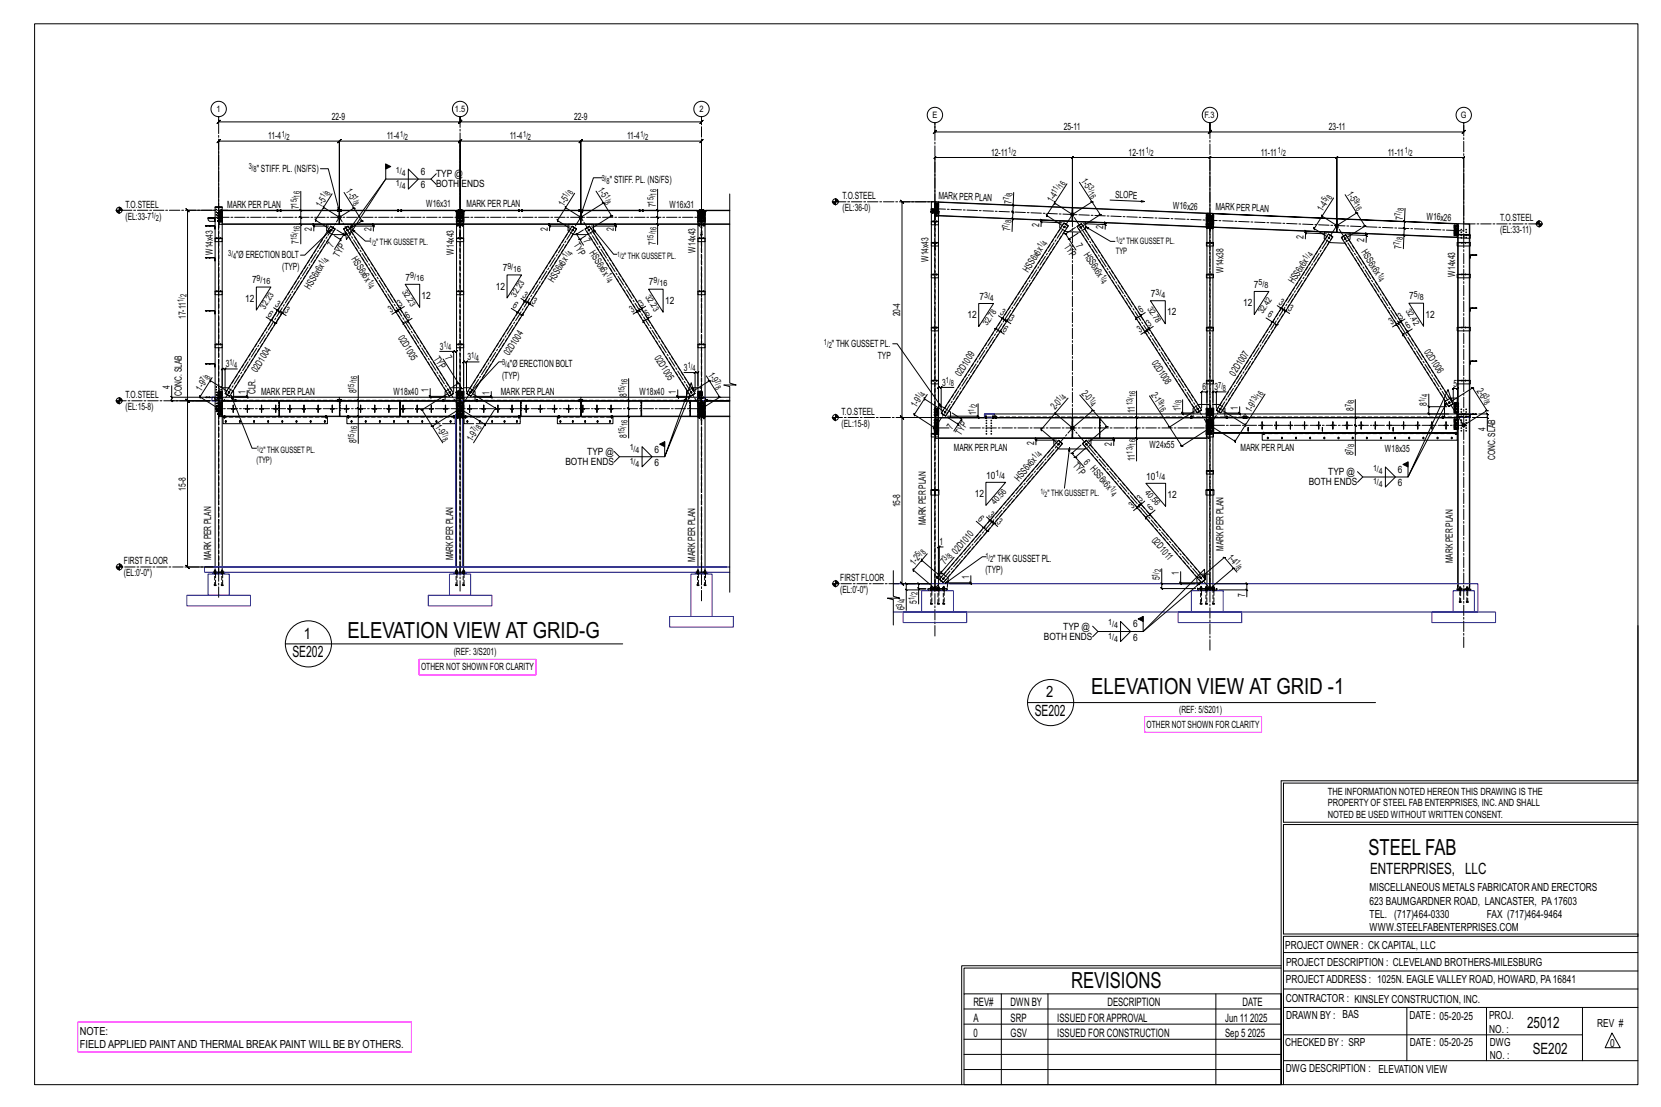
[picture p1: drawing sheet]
<svg xmlns="http://www.w3.org/2000/svg" width="914mm" height="610mm" viewBox="0 0 914 610" stroke-linecap="round" stroke-linejoin="round" font-family="sans-serif">
<defs><g id="words">
<g font-size="12.2">
<text x="191" y="351">ELEVATION VIEW AT GRID-G</text>
<text x="601" y="382">ELEVATION VIEW AT GRID -1</text>
<text x="753" y="471">STEEL FAB</text>
<text x="590" y="544">REVISIONS</text>
</g>
<g font-size="8.6">
<text x="167" y="352">1</text>
<text x="161" y="362">SE202</text>
<text x="576" y="384">2</text>
<text x="570" y="394">SE202</text>
<text x="754" y="481">ENTERPRISES, LLC</text>
<text x="841" y="566">25012</text>
<text x="844" y="580">SE202</text>
</g>
<g font-size="6.4">
<text x="536" y="554">REV#</text>
<text x="556" y="554">DWN BY</text>
<text x="610" y="554">DESCRIPTION</text>
<text x="684" y="554">DATE</text>
<text x="536" y="563">A</text>
<text x="556" y="563">SRP</text>
<text x="582" y="563">ISSUED FORAPPROVAL</text>
<text x="674" y="563">Jun 11</text>
<text x="688" y="563">2025</text>
<text x="536" y="571">0</text>
<text x="556" y="571">GSV</text>
<text x="582" y="571">ISSUED FOR CONSTRUCTION</text>
<text x="674" y="571">Sep 5</text>
<text x="687" y="571">2025</text>
</g>
<g font-size="6.1">
<text x="754" y="491">MISCELLANEOUS METALS FABRICATORAND ERECTORS</text>
<text x="754" y="498">623 BAUMGARDNER ROAD, LANCASTER, PA17603</text>
<text x="754" y="505">TEL. (717)464-0330</text>
<text x="819" y="505">FAX (717)464-9464</text>
<text x="754" y="513">WWW.STEELFABENTERPRISES.COM</text>
<text x="708" y="523">PROJECT OWNER : CK CAPITAL, LLC</text>
<text x="708" y="532">PROJECT DESCRIPTION : CLEVELAND BROTHERS-MILESBURG</text>
<text x="708" y="541">PROJECTADDRESS : 1025N. EAGLE VALLEY ROAD, HOWARD, PA16841</text>
<text x="708" y="552">CONTRACTOR : KINSLEY CONSTRUCTION, INC.</text>
<text x="708" y="561">DRAWN BY : BAS</text>
<text x="776" y="561">DATE : 05-20-25</text>
<text x="820" y="561">PROJ.</text>
<text x="44" y="570">NOTE:</text>
<text x="820" y="569">NO. :</text>
<text x="879" y="566">REV #</text>
<text x="708" y="576">CHECKED BY : SRP</text>
<text x="776" y="576">DATE : 05-20-25</text>
<text x="820" y="576">DWG</text>
<text x="44" y="577">FIELD APPLIED PAINT AND THERMAL BREAK PAINT WILL BE BY OTHERS.</text>
<text x="886" y="577">0</text>
<text x="820" y="583">NO. :</text>
<text x="708" y="590">DWG DESCRIPTION : ELEVATION VIEW</text>
</g>
<g font-size="5.5">
<text x="183" y="66">22-9</text>
<text x="316" y="66">22-9</text>
<text x="586" y="72">25-11</text>
<text x="732" y="72">23-11</text>
<text x="148" y="77">11-4</text>
<text x="213" y="77">11-4</text>
<text x="281" y="77">11-4</text>
<text x="345" y="77">11-4</text>
<text x="546" y="86">12-11</text>
<text x="621" y="86">12-11</text>
<text x="694" y="86">11-11</text>
<text x="764" y="86">11-11</text>
<text x="141" y="95">&quot; STIFF. PL. (NS/FS)</text>
<text x="232" y="96">6</text>
<text x="240" y="98">TYP @</text>
<text x="336" y="101">&quot; STIFF. PL. (NS/FS)</text>
<text x="595" y="100" transform="rotate(57 595 100)">1-5</text>
<text x="190" y="105" transform="rotate(58 190 105)">1-5</text>
<text x="232" y="104">6</text>
<text x="240" y="103">BOTH</text>
<text x="254" y="103">ENDS</text>
<text x="329" y="105" transform="rotate(58 329 105)">1-5</text>
<text x="741" y="107" transform="rotate(58 741 107)">1-5</text>
<text x="257" y="114">MARK PER PLAN</text>
<text x="464" y="110">T.O.STEEL</text>
<text x="517" y="110" transform="rotate(2 517 110)">MARKPERPLAN</text>
<text x="557" y="112" transform="rotate(-88 557 112)">7</text>
<text x="579" y="112" transform="rotate(-57 579 112)">1-4</text>
<text x="614" y="109" transform="rotate(2 614 109)">SLOPE</text>
<text x="69" y="114">T.O.STEEL</text>
<text x="125" y="115">MARK PER PLAN</text>
<text x="165" y="115" transform="rotate(-90 165 115)">7</text>
<text x="177" y="114" transform="rotate(-58 177 114)">1-5</text>
<text x="235" y="114">W16x31</text>
<text x="310" y="114" transform="rotate(-58 310 114)">1-5</text>
<text x="361" y="114" transform="rotate(-90 361 114)">7</text>
<text x="369" y="115">W16x31</text>
<text x="464" y="116">(EL:36-0)</text>
<text x="646" y="115" transform="rotate(2 646 115)">W16x26</text>
<text x="669" y="116" transform="rotate(2 669 116)">MARKPERPLAN</text>
<text x="728" y="117" transform="rotate(-58 728 117)">1-4</text>
<text x="69" y="121">(EL:33-7</text>
<text x="88" y="121">)</text>
<text x="572" y="125" transform="rotate(-88 572 125)">2</text>
<text x="772" y="121" transform="rotate(-88 772 121)">7</text>
<text x="785" y="121" transform="rotate(2 785 121)">W16x26</text>
<text x="826" y="122">T.O.STEEL</text>
<text x="172" y="127" transform="rotate(-90 172 127)">2</text>
<text x="205" y="127" transform="rotate(-90 205 127)">2</text>
<text x="302" y="127" transform="rotate(-90 302 127)">2</text>
<text x="338" y="127" transform="rotate(-90 338 127)">2</text>
<text x="556" y="127" transform="rotate(-88 556 127)">7</text>
<text x="607" y="126" transform="rotate(-88 607 126)">2</text>
<text x="718" y="132" transform="rotate(-88 718 132)">2</text>
<text x="826" y="128">(EL:33-11)</text>
<text x="165" y="134" transform="rotate(-90 165 134)">7</text>
<text x="183" y="137" transform="rotate(-58 183 137)">7</text>
<text x="316" y="135" transform="rotate(58 316 135)">TYP</text>
<text x="321" y="133" transform="rotate(58 321 133)">7</text>
<text x="361" y="135" transform="rotate(-90 361 135)">7</text>
<text x="586" y="136" transform="rotate(57 586 136)">TYP</text>
<text x="592" y="135" transform="rotate(57 592 135)">7 HS 6x6x</text>
<text x="751" y="133" transform="rotate(-88 751 133)">2</text>
<text x="772" y="137" transform="rotate(-88 772 137)">7</text>
<text x="117" y="140" transform="rotate(-90 117 140)">W14x43</text>
<text x="130" y="142">&quot;Ø ERECTION BOLT</text>
<text x="187" y="142" transform="rotate(-58 187 142)">TYP</text>
<text x="193" y="143" transform="rotate(58 193 143)">HS 6x6x</text>
<text x="250" y="140" transform="rotate(-90 250 140)">W14x43</text>
<text x="324" y="139" transform="rotate(58 324 139)">HS 6x6x</text>
<text x="383" y="139" transform="rotate(-90 383 139)">W14x43</text>
<text x="749" y="139" transform="rotate(58 749 139)">HS 6x6x</text>
<text x="155" y="149">(TYP)</text>
<text x="277" y="149">7</text>
<text x="511" y="144" transform="rotate(-90 511 144)">W14x43</text>
<text x="223" y="155">7</text>
<text x="305" y="156" transform="rotate(-58 305 156)">HS 6x6x</text>
<text x="566" y="150" transform="rotate(-57 566 150)">HS 6x6x</text>
<text x="674" y="150" transform="rotate(-90 674 150)">W14x38</text>
<text x="801" y="152" transform="rotate(-90 801 152)">W14x43</text>
<text x="139" y="156">7</text>
<text x="171" y="160" transform="rotate(-58 171 160)">HS 6x6x</text>
<text x="273" y="160">12</text>
<text x="357" y="157">7</text>
<text x="690" y="158">7</text>
<text x="712" y="157" transform="rotate(-58 712 157)">HS 6x6x</text>
<text x="135" y="166">12</text>
<text x="232" y="165">12</text>
<text x="287" y="164" transform="rotate(32 287 164)">3</text>
<text x="292" y="167" transform="rotate(32 292 167)">3</text>
<text x="366" y="167">12</text>
<text x="539" y="165">7</text>
<text x="634" y="164">7</text>
<text x="704" y="167" transform="rotate(32 704 167)">3</text>
<text x="776" y="165">7</text>
<text x="147" y="174" transform="rotate(32 147 174)">6</text>
<text x="151" y="169" transform="rotate(32 151 169)">3</text>
<text x="156" y="172" transform="rotate(32 156 172)">3</text>
<text x="215" y="172" transform="rotate(-32 215 172)">3</text>
<text x="220" y="169" transform="rotate(-32 220 169)">3</text>
<text x="282" y="169" transform="rotate(32 282 169)">6</text>
<text x="348" y="172" transform="rotate(-32 348 172)">3</text>
<text x="353" y="169" transform="rotate(-32 353 169)">3</text>
<text x="550" y="173" transform="rotate(33 550 173)">3</text>
<text x="628" y="172" transform="rotate(-33 628 172)">6</text>
<text x="643" y="174">12</text>
<text x="684" y="169">12</text>
<text x="709" y="171" transform="rotate(32 709 171)">3</text>
<text x="102" y="176" transform="rotate(-90 102 176)">17-11</text>
<text x="225" y="176" transform="rotate(-32 225 176)">6</text>
<text x="357" y="174" transform="rotate(-32 357 174)">6</text>
<text x="496" y="174" transform="rotate(-90 496 174)">20-4</text>
<text x="533" y="175">12</text>
<text x="555" y="176" transform="rotate(33 555 176)">3</text>
<text x="698" y="174" transform="rotate(32 698 174)">6</text>
<text x="766" y="179" transform="rotate(-32 766 179)">3</text>
<text x="771" y="176" transform="rotate(-32 771 176)">3</text>
<text x="785" y="175">12</text>
<text x="287" y="185" transform="rotate(-58 287 185)">4</text>
<text x="552" y="182" transform="rotate(33 552 182)">6</text>
<text x="628" y="183" transform="rotate(-33 628 183)">3</text>
<text x="633" y="180" transform="rotate(-33 633 180)">3</text>
<text x="775" y="181" transform="rotate(-32 775 181)">6</text>
<text x="219" y="186" transform="rotate(58 219 186)">02D10</text>
<text x="458" y="191">&quot; THK GUSSET PL.</text>
<text x="148" y="194" transform="rotate(-58 148 194)">4</text>
<text x="226" y="197" transform="rotate(58 226 197)">5</text>
<text x="239" y="197" transform="rotate(58 239 197)">TYP</text>
<text x="242" y="193">3</text>
<text x="245" y="197" transform="rotate(58 245 197)">7</text>
<text x="280" y="196" transform="rotate(-58 280 196)">02D10</text>
<text x="360" y="197" transform="rotate(58 360 197)">02D10</text>
<text x="483" y="198">TYP</text>
<text x="536" y="197" transform="rotate(-57 536 197)">9</text>
<text x="687" y="196" transform="rotate(-58 687 196)">7</text>
<text x="784" y="194" transform="rotate(58 784 194)">02D10</text>
<text x="124" y="202">3</text>
<text x="257" y="198">3</text>
<text x="281" y="202">&quot;Ø ERECTION BOLT</text>
<text x="634" y="200" transform="rotate(57 634 200)">02D10</text>
<text x="141" y="205" transform="rotate(-58 141 205)">02D10</text>
<text x="276" y="209">(TYP)</text>
<text x="367" y="208" transform="rotate(58 367 208)">5</text>
<text x="377" y="204">3</text>
<text x="390" y="206" transform="rotate(58 390 206)">1-9</text>
<text x="529" y="208" transform="rotate(-57 529 208)">02D10</text>
<text x="680" y="207" transform="rotate(-58 680 207)">02D10</text>
<text x="791" y="205" transform="rotate(58 791 205)">6</text>
<text x="94" y="214" transform="rotate(-90 94 214)">4</text>
<text x="111" y="216" transform="rotate(-58 111 216)">1-9</text>
<text x="519" y="212">3</text>
<text x="641" y="211" transform="rotate(57 641 211)">8</text>
<text x="662" y="215">6</text>
<text x="669" y="215">3</text>
<text x="800" y="213">5</text>
<text x="813" y="215" transform="rotate(58 813 215)">2-6</text>
<text x="69" y="219">T.O.STEEL</text>
<text x="100" y="218" transform="rotate(-90 100 218)">CONC. SLAB</text>
<text x="135" y="217" transform="rotate(-90 135 217)">1</text>
<text x="141" y="217" transform="rotate(-90 141 217)">CLR.</text>
<text x="144" y="218">MARK PER PLAN</text>
<text x="196" y="217" transform="rotate(-90 196 217)">8</text>
<text x="217" y="217">W18x40</text>
<text x="236" y="216" transform="rotate(-90 236 216)">1</text>
<text x="269" y="218" transform="rotate(-90 269 218)">1</text>
<text x="276" y="217">MARK PER PLAN</text>
<text x="345" y="218" transform="rotate(-90 345 218)">8</text>
<text x="352" y="218">W18x40</text>
<text x="372" y="217" transform="rotate(-90 372 217)">1</text>
<text x="595" y="217" transform="rotate(49 595 217)">2-0</text>
<text x="634" y="217" transform="rotate(57 634 217)">2-1</text>
<text x="69" y="226">(EL:15-8)</text>
<text x="504" y="225" transform="rotate(-57 504 225)">1-9</text>
<text x="581" y="226" transform="rotate(-49 581 226)">2-0</text>
<text x="625" y="227" transform="rotate(-90 625 227)">11</text>
<text x="650" y="227" transform="rotate(-90 650 227)">1</text>
<text x="681" y="226" transform="rotate(-90 681 226)">1</text>
<text x="689" y="228" transform="rotate(-58 689 228)">1-9</text>
<text x="745" y="226" transform="rotate(-90 745 226)">8</text>
<text x="786" y="223" transform="rotate(-90 786 223)">8</text>
<text x="463" y="228">T.O.STEEL</text>
<text x="537" y="229" transform="rotate(-90 537 229)">1</text>
<text x="239" y="235" transform="rotate(58 239 235)">1-9</text>
<text x="463" y="235">(EL:15-8)</text>
<text x="524" y="237" transform="rotate(-57 524 237)">7</text>
<text x="529" y="240" transform="rotate(-57 529 240)">TYP</text>
<text x="818" y="237" transform="rotate(-90 818 237)">4</text>
<text x="196" y="244" transform="rotate(-90 196 244)">8</text>
<text x="260" y="243" transform="rotate(-58 260 243)">1-9</text>
<text x="345" y="241" transform="rotate(-90 345 241)">8</text>
<text x="569" y="245" transform="rotate(-90 569 245)">2</text>
<text x="612" y="245" transform="rotate(-90 612 245)">2</text>
<text x="323" y="251">TYP @</text>
<text x="360" y="249">6</text>
<text x="525" y="249">MARK PER PLAN</text>
<text x="633" y="247">W24x55</text>
<text x="683" y="248">MARK PER PLAN</text>
<text x="745" y="251" transform="rotate(-90 745 251)">8</text>
<text x="762" y="249">W18x35</text>
<text x="311" y="256">BOTH ENDS</text>
<text x="360" y="257">6</text>
<text x="590" y="257" transform="rotate(48 590 257)">TYP</text>
<text x="596" y="255" transform="rotate(48 596 255)">6</text>
<text x="625" y="254" transform="rotate(-90 625 254)">11</text>
<text x="823" y="253" transform="rotate(-90 823 253)">CONC. SLAB</text>
<text x="543" y="264">10</text>
<text x="600" y="258" transform="rotate(49 600 258)">HS 6x6x</text>
<text x="731" y="262">TYP @</text>
<text x="770" y="260">6</text>
<text x="561" y="265" transform="rotate(-49 561 265)">HS 6x6x</text>
<text x="631" y="264">10</text>
<text x="720" y="267">BOTH ENDS</text>
<text x="770" y="268">6</text>
<text x="102" y="270" transform="rotate(-90 102 270)">15-8</text>
<text x="537" y="274">12</text>
<text x="643" y="274">12</text>
<text x="496" y="279" transform="rotate(-90 496 279)">15-8</text>
<text x="623" y="280" transform="rotate(-41 623 280)">3</text>
<text x="628" y="277" transform="rotate(-41 628 277)">3</text>
<text x="634" y="281" transform="rotate(-41 634 281)">6</text>
<text x="538" y="286" transform="rotate(41 538 286)">6</text>
<text x="544" y="284" transform="rotate(41 544 284)">3</text>
<text x="548" y="288" transform="rotate(41 548 288)">3</text>
<text x="510" y="289" transform="rotate(-90 510 289)">MARK PER PLAN</text>
<text x="634" y="298" transform="rotate(49 634 298)">02D101</text>
<text x="517" y="300">1</text>
<text x="527" y="306" transform="rotate(-49 527 306)">02D1010</text>
<text x="673" y="303" transform="rotate(-90 673 303)">MARK PER PLAN</text>
<text x="68" y="311">FIRST FLOOR</text>
<text x="116" y="309" transform="rotate(-90 116 309)">MARK PER PLAN</text>
<text x="250" y="309" transform="rotate(-90 250 309)">MARK PER PLAN</text>
<text x="383" y="309" transform="rotate(-90 383 309)">MARK PER PLAN</text>
<text x="503" y="312" transform="rotate(-49 503 312)">1-2</text>
<text x="520" y="311" transform="rotate(-49 520 311)">7</text>
<text x="547" y="309">&quot; THK GUSSET PL.</text>
<text x="675" y="307" transform="rotate(49 675 307)">1-4</text>
<text x="800" y="310" transform="rotate(-90 800 310)">MARK PER PLAN</text>
<text x="68" y="317">(EL:0'-0&quot;)</text>
<text x="542" y="316">(TYP)</text>
<text x="649" y="317" transform="rotate(-90 649 317)">1</text>
<text x="463" y="320">FIRST FLOOR</text>
<text x="533" y="319" transform="rotate(-90 533 319)">1</text>
<text x="639" y="320" transform="rotate(-90 639 320)">5</text>
<text x="463" y="326">(EL:0'-0&quot;)</text>
<text x="685" y="329" transform="rotate(-90 685 329)">7</text>
<text x="505" y="333" transform="rotate(-90 505 333)">5</text>
<text x="498" y="336" transform="rotate(-90 498 336)">6</text>
<text x="585" y="347">TYP @</text>
<text x="624" y="346">6</text>
<text x="575" y="352">BOTH ENDS</text>
<text x="624" y="353">6</text>
<text x="250" y="361">(REF: 3/S201)</text>
<text x="232" y="369">OTHER NOT SHOWN FOR CLARITY</text>
<text x="649" y="392">(REF: 5/S201)</text>
<text x="631" y="401">OTHER NOT SHOWN FOR CLARITY</text>
<text x="731" y="438">THE INFORMATION NOTED HEREON THIS DRAWING IS THE</text>
<text x="731" y="444">PROPERTY OF STEEL FAB ENTERPRISES, INC.AND SHALL</text>
<text x="731" y="451">NOTED BE USED WITHOUT WRITTEN CONSENT.</text>
</g>
<g font-size="4.9">
<text x="119" y="62">1</text>
<text x="250" y="62">1.5</text>
<text x="385" y="62">2</text>
<text x="513" y="65">E</text>
<text x="663" y="65">F.3</text>
<text x="804" y="65">G</text>
<text x="207" y="135">&quot; THK GUSSET PL.</text>
<text x="618" y="134">&quot; THK GUSSET PL.</text>
<text x="344" y="142">&quot; THK GUSSET PL.</text>
<text x="614" y="140">TYP</text>
<text x="145" y="249">&quot; THK GUSSET PL.</text>
<text x="141" y="255">(TYP)</text>
<text x="577" y="273">&quot; THK GUSSET PL.</text>
</g>
<g font-size="4.7">
<text x="155" y="75">1/</text>
<text x="158" y="77">2</text>
<text x="220" y="75">1/</text>
<text x="223" y="77">2</text>
<text x="288" y="75">1/</text>
<text x="291" y="77">2</text>
<text x="353" y="75">1/</text>
<text x="355" y="77">2</text>
<text x="555" y="84">1/</text>
<text x="558" y="86">2</text>
<text x="631" y="84">1/</text>
<text x="633" y="86">2</text>
<text x="704" y="84">1/</text>
<text x="706" y="86">2</text>
<text x="773" y="84">1/</text>
<text x="776" y="86">2</text>
<text x="137" y="93">3/</text>
<text x="140" y="95">8</text>
<text x="218" y="95">1/</text>
<text x="221" y="97">4</text>
<text x="331" y="100">3/</text>
<text x="334" y="101">8</text>
<text x="181" y="108" transform="rotate(-58 181 108)">8</text>
<text x="218" y="102">1/</text>
<text x="221" y="104">4</text>
<text x="315" y="108" transform="rotate(-58 315 108)">8</text>
<text x="361" y="108" transform="rotate(-90 361 108)">16</text>
<text x="557" y="108" transform="rotate(-88 557 108)">8</text>
<text x="581" y="107" transform="rotate(-57 581 107)">1 /</text>
<text x="585" y="104" transform="rotate(-57 585 104)">16</text>
<text x="599" y="104" transform="rotate(57 599 104)">3/</text>
<text x="599" y="107" transform="rotate(57 599 107)">16</text>
<text x="163" y="113" transform="rotate(-90 163 113)">15/</text>
<text x="165" y="109" transform="rotate(-90 165 109)">16</text>
<text x="179" y="109" transform="rotate(-58 179 109)">1/</text>
<text x="194" y="112" transform="rotate(58 194 112)">8</text>
<text x="194" y="109" transform="rotate(58 194 109)">1/</text>
<text x="312" y="109" transform="rotate(-58 312 109)">1/</text>
<text x="333" y="112" transform="rotate(58 333 112)">8</text>
<text x="333" y="109" transform="rotate(58 333 109)">1/</text>
<text x="360" y="112" transform="rotate(-90 360 112)">15/</text>
<text x="556" y="110" transform="rotate(-88 556 110)">7/</text>
<text x="730" y="112" transform="rotate(-58 730 112)">5/</text>
<text x="733" y="110" transform="rotate(-58 733 110)">8</text>
<text x="745" y="111" transform="rotate(58 745 111)">9/</text>
<text x="745" y="114" transform="rotate(58 745 114)">16</text>
<text x="83" y="120">1/</text>
<text x="771" y="119" transform="rotate(-88 771 119)">7/</text>
<text x="773" y="116" transform="rotate(-88 773 116)">8</text>
<text x="86" y="121">2</text>
<text x="555" y="125" transform="rotate(-88 555 125)">7/</text>
<text x="557" y="123" transform="rotate(-88 557 123)">8</text>
<text x="165" y="128" transform="rotate(-90 165 128)">16</text>
<text x="361" y="128" transform="rotate(-90 361 128)">16</text>
<text x="163" y="132" transform="rotate(-90 163 132)">15/</text>
<text x="360" y="133" transform="rotate(-90 360 133)">15/</text>
<text x="573" y="137" transform="rotate(-57 573 137)">1/</text>
<text x="576" y="135" transform="rotate(-57 576 135)">4</text>
<text x="770" y="135" transform="rotate(-88 770 135)">7/</text>
<text x="772" y="132" transform="rotate(-88 772 132)">8</text>
<text x="126" y="141">3/</text>
<text x="128" y="143">4</text>
<text x="312" y="142" transform="rotate(-58 312 142)">1/</text>
<text x="315" y="141" transform="rotate(-58 315 141)">4</text>
<text x="719" y="143" transform="rotate(-58 719 143)">1/</text>
<text x="722" y="142" transform="rotate(-58 722 142)">4</text>
<text x="178" y="146" transform="rotate(-58 178 146)">1/</text>
<text x="181" y="145" transform="rotate(-58 181 145)">4</text>
<text x="279" y="148">9/</text>
<text x="283" y="150">16</text>
<text x="141" y="155">9/</text>
<text x="203" y="155" transform="rotate(58 203 155)">1/</text>
<text x="226" y="153">9/</text>
<text x="229" y="155">16</text>
<text x="334" y="155" transform="rotate(58 334 155)">4</text>
<text x="334" y="152" transform="rotate(58 334 152)">1/</text>
<text x="360" y="156">9/</text>
<text x="606" y="152" transform="rotate(57 606 152)">1/</text>
<text x="606" y="156" transform="rotate(57 606 156)">4</text>
<text x="759" y="151" transform="rotate(58 759 151)">1/</text>
<text x="759" y="154" transform="rotate(58 759 154)">4</text>
<text x="145" y="156">16</text>
<text x="203" y="158" transform="rotate(58 203 158)">4</text>
<text x="221" y="161" transform="rotate(58 221 161)">32.23</text>
<text x="363" y="158">16</text>
<text x="693" y="157">5/</text>
<text x="696" y="159">8</text>
<text x="101" y="166" transform="rotate(-90 101 166)">1/</text>
<text x="103" y="164" transform="rotate(-90 103 164)">2</text>
<text x="284" y="164" transform="rotate(-58 284 164)">32.23</text>
<text x="355" y="164" transform="rotate(58 355 164)">32.23</text>
<text x="542" y="164">3/</text>
<text x="545" y="165">4</text>
<text x="636" y="162">3/</text>
<text x="639" y="164">4</text>
<text x="778" y="164">5/</text>
<text x="782" y="165">8</text>
<text x="146" y="171" transform="rotate(-58 146 171)">32.23</text>
<text x="632" y="170" transform="rotate(57 632 170)">32.78</text>
<text x="695" y="173" transform="rotate(-58 695 173)">32.42</text>
<text x="774" y="171" transform="rotate(58 774 171)">32.42</text>
<text x="543" y="180" transform="rotate(-57 543 180)">32.78</text>
<text x="244" y="191">1/</text>
<text x="454" y="190">1/</text>
<text x="456" y="192">2</text>
<text x="247" y="193">4</text>
<text x="259" y="197">1/</text>
<text x="126" y="201">1/</text>
<text x="129" y="203">4</text>
<text x="262" y="199">4</text>
<text x="276" y="201">3/</text>
<text x="279" y="203">4</text>
<text x="379" y="203">1/</text>
<text x="115" y="209" transform="rotate(-58 115 209)">8</text>
<text x="381" y="205">4</text>
<text x="113" y="210" transform="rotate(-58 113 210)">7/</text>
<text x="195" y="215" transform="rotate(-90 195 215)">15/</text>
<text x="197" y="210" transform="rotate(-90 197 210)">16</text>
<text x="346" y="212" transform="rotate(-90 346 212)">16</text>
<text x="394" y="213" transform="rotate(58 394 213)">8</text>
<text x="394" y="210" transform="rotate(58 394 210)">7/</text>
<text x="521" y="211">1/</text>
<text x="523" y="213">8</text>
<text x="671" y="214">7/</text>
<text x="673" y="215">8</text>
<text x="344" y="216" transform="rotate(-90 344 216)">15/</text>
<text x="506" y="220" transform="rotate(-57 506 220)">1/</text>
<text x="509" y="218" transform="rotate(-57 509 218)">4</text>
<text x="583" y="221" transform="rotate(-49 583 221)">1/</text>
<text x="586" y="220" transform="rotate(-49 586 220)">4</text>
<text x="600" y="220" transform="rotate(49 600 220)">1/</text>
<text x="625" y="219" transform="rotate(-90 625 219)">16</text>
<text x="638" y="221" transform="rotate(57 638 221)">9/</text>
<text x="650" y="222" transform="rotate(-90 650 222)">8</text>
<text x="694" y="220" transform="rotate(-58 694 220)">16</text>
<text x="746" y="222" transform="rotate(-90 746 222)">8</text>
<text x="784" y="221" transform="rotate(-90 784 221)">1/</text>
<text x="786" y="219" transform="rotate(-90 786 219)">4</text>
<text x="817" y="219" transform="rotate(58 817 219)">3/</text>
<text x="817" y="222" transform="rotate(58 817 222)">8</text>
<text x="536" y="227" transform="rotate(-90 536 227)">1/</text>
<text x="538" y="224" transform="rotate(-90 538 224)">2</text>
<text x="600" y="223" transform="rotate(49 600 223)">4</text>
<text x="623" y="223" transform="rotate(-90 623 223)">13/</text>
<text x="638" y="224" transform="rotate(57 638 224)">16</text>
<text x="649" y="224" transform="rotate(-90 649 224)">1/</text>
<text x="690" y="222" transform="rotate(-58 690 222)">13/</text>
<text x="744" y="224" transform="rotate(-90 744 224)">7/</text>
<text x="197" y="238" transform="rotate(-90 197 238)">16</text>
<text x="243" y="239" transform="rotate(58 243 239)">7/</text>
<text x="262" y="238" transform="rotate(-58 262 238)">7/</text>
<text x="264" y="237" transform="rotate(-58 264 237)">8</text>
<text x="344" y="239" transform="rotate(-90 344 239)">15/</text>
<text x="346" y="235" transform="rotate(-90 346 235)">16</text>
<text x="195" y="242" transform="rotate(-90 195 242)">15/</text>
<text x="243" y="242" transform="rotate(58 243 242)">8</text>
<text x="625" y="245" transform="rotate(-90 625 245)">16</text>
<text x="347" y="248">1/</text>
<text x="350" y="250">4</text>
<text x="573" y="252" transform="rotate(-49 573 252)">4</text>
<text x="623" y="250" transform="rotate(-90 623 250)">13/</text>
<text x="744" y="249" transform="rotate(-90 744 249)">7/</text>
<text x="746" y="246" transform="rotate(-90 746 246)">8</text>
<text x="347" y="255">1/</text>
<text x="350" y="257">4</text>
<text x="570" y="253" transform="rotate(-49 570 253)">1/</text>
<text x="548" y="262">1/</text>
<text x="551" y="264">4</text>
<text x="636" y="263">1/</text>
<text x="756" y="259">1/</text>
<text x="759" y="261">4</text>
<text x="611" y="269" transform="rotate(49 611 269)">1/</text>
<text x="639" y="265">4</text>
<text x="756" y="267">1/</text>
<text x="759" y="268">4</text>
<text x="611" y="272" transform="rotate(49 611 272)">4</text>
<text x="630" y="271" transform="rotate(49 630 271)">40.56</text>
<text x="548" y="278" transform="rotate(-49 548 278)">40.56</text>
<text x="509" y="306" transform="rotate(-49 509 306)">8</text>
<text x="506" y="307" transform="rotate(-49 506 307)">5/</text>
<text x="521" y="309" transform="rotate(-49 521 309)">3/</text>
<text x="524" y="308" transform="rotate(-49 524 308)">8</text>
<text x="542" y="308">1/</text>
<text x="545" y="310">2</text>
<text x="680" y="310" transform="rotate(49 680 310)">1/</text>
<text x="637" y="318" transform="rotate(-90 637 318)">1/</text>
<text x="639" y="315" transform="rotate(-90 639 315)">2</text>
<text x="680" y="313" transform="rotate(49 680 313)">8</text>
<text x="505" y="328" transform="rotate(-90 505 328)">2</text>
<text x="497" y="334" transform="rotate(-90 497 334)">3/</text>
<text x="498" y="331" transform="rotate(-90 498 331)">4</text>
<text x="503" y="331" transform="rotate(-90 503 331)">1/</text>
<text x="610" y="344">1/</text>
<text x="613" y="346">4</text>
<text x="610" y="352">1/</text>
<text x="613" y="353">4</text>
</g>
<g font-size="4.2">
<text x="203" y="134">1/</text>
<text x="206" y="135">2</text>
<text x="614" y="133">1/</text>
<text x="617" y="135">2</text>
<text x="340" y="141">1/</text>
<text x="342" y="143">2</text>
<text x="141" y="248">1/</text>
<text x="143" y="250">2</text>
<text x="573" y="272">1/</text>
<text x="575" y="273">2</text>
</g>
</g></defs>
<g fill="none" stroke="#000" stroke-width=".55">
<path d="M19 13h883v584h-883zM120 64v3l-1 1 2-2-1 1h133l-1 1 2-2-1 1v-3v3l-1 1 2-2-1 1h133l-1 1 2-2-1 1v-3M515 68v5l-1 1 2-2-1 1h151l-1 1 2-2-1 1v-5v5l-1 1 2-2-1 1h140l-1 1 2-2-1 1v-5M176 93h5l6 23M212 90v9h25l3-3M225 93l5 6-5 5zM237 99l3 3M332 98h-5l-7 20M666 87l1-1zM666 87h70h-1l1-1v1v35v-35h-1l1-1v1h70h-1l1-1v1v36M64 116h3M64 116l1 1"/>
<path d="M64 116l2 1M65 116l1 1M65 116h1M66 115l1 1M66 115v1M66 114l1 2M66 114v4M66 114l1 1M118 114h2zM118 114h4M118 116h-15l-1-1 2 2-1-1v105l-1-1 2 2-1-1h13h-13l-1-1 2 2-1-1v91l-1-1 2 2-1-1h14M118 114h.1"/>
<path d="M120 114v-36l-1 1 2-2-1 1h67l-1 1 2-2-1 1v40v-40l-1 1 2-2-1 1h66l-1 1 2-2-1 1v38v-38l-1 1 2-2-1 1h67l-1 1 2-2-1 1v40v-40l-1 1 2-2-1 1h66l-1 1 2-2-1 1v38M120 114h2zM122 116h129h-129M122 117v5M153 116h.1M154 116h1M154 116h.1M155 116h.1M165 115l1 1zM166 116v4l-1-1 1 1-1-1 1 1v4M166 105v11M178 113v2z"/>
<path d="M178 114l-4 7v1v-1l7 5M186 120h2M186 116h.1M186 120h1M187 116v7zM187 119v1M187 119l1 1M187 119v2M187 119h1M188 116h.1M189 106l6 9-8 5-9-6 5-7M194 114l2 1z"/>
<path d="M195 115l4 7v-1l1 1h-1l-7 4M219 116h.1M221 116h.1M251 116v1M251 116h4h-4zM251 117v5M252 116h1M253 116h.1M254 116h.1M255 117v5M256 116h128zM256 116l-1 1"/>
<path d="M256 116h.1M286 116h.1M287 116h.1M311 114l1 1zM311 114l-4 7v1v-1l7 5M319 120h2M319 116h.1M319 120h1M320 116v7zM320 119v1M320 119v2M320 116h1"/>
<path d="M320 116h.1M321 119h-1l1 1M321 116h.1M328 105l4 7-12 8-9-6 5-8M332 112h1zM332 112l5 7h-1h1l-12 7M352 116h.1M354 116h.1M362 104v12v-1l1 1h-1v4v-1l1 1-1-1 1 1h-1v4v-1l1 1h-1v11M384 116v1v5M384 116h4h-4zM385 116h.1"/>
<path d="M387 116h.1M389 116l-1 1v5M389 116h.1M402 116h-13h13M402 107v104l3 1h-6l3 1v113M458 111h4M458 111l2 2M459 111l1 1M460 111h.1M460 110l1 1M460 109v4M513 116v1"/>
<path d="M513 115v2M513 115h2zM513 115v-4h4v6M513 117v5M513 117h.1M514 111h-17l-1-1 1 2v-1v119l-1-1 1 2v-1h16h-16l-1-1 1 2v-1v91h-1l1 1v-1h8M514 116v1v-1M514 115v1zM514 117h.1M515 117h.1M515 117v2h1M515 115v2h-1"/>
<path d="M515 117h2zM515 111v-24h-1l1-1v1h75l1-1-1 1v31v-31l1-1-1 1h76l1-1-1 1v34M516 118v1v-1M516 117v1zM516 117h.1M517 112v5M517 119v3M517 111l147 7M517 111l149 6M517 119l147 6M517 117v2h-1M558 106v7l-1-1 1 1v4l-1-1 1 1-1-1 1 1-1 4v-1l1 1h-1v6"/>
<path d="M580 111l1 1zM581 112l-5 7v-1v1l9 5M589 118h2M590 118v1M590 114v8zM590 118h1M590 117l1 1M590 115v5M591 117v1M594 100l7 11-11 7-9-6 6-11M600 111h2zM601 111l5 7h-1h1l-10 6"/>
<path d="M611 110l19 1M664 118v6M664 119h.1M666 117l136 6-134-5M668 119h.1M668 118v6M728 118v2zM728 119l-5 7v-1l1 2-1-1 7 4M741 107l6 10-11 7-8-5 6-10M746 117h2zM747 117l4 7 1 1-1-1-9 7M773 115v7v-1l1 1h-1v4v-1l1 1-1-1 1 1h-1v4l-1-1 1 1v7"/>
<path d="M113 124h5v2v-2zM115 120h3v2v-2zM115 120h3M115 120v2h3M118 120v1M118 131h4zM118 131v2h4v-2M118 131v-17h4v17M118 133v27M122 124h129M122 133v27M122 123h129"/>
<path d="M165 123l1 1zM166 124v10M172 124l1 1zM179 124h-6l-1-1 1 1M180 127v-3h14l-1 3M181 124h-8v3M182 125l2 1-58 92-2-1zM182 124l2 2zM182 127l-14 13h-3M182 127h1zM183 129h8M184 130l4 2-4 5"/>
<path d="M185 127l4 2v-1v2v-1l-1 3M187 131l1 2zM189 126l3-1zM191 127h1zM193 126l19-27-21 33-1-4M193 124h13v3M194 126l7 7h3M195 124h11l-1-1 1 1M205 124l1 1zM251 131h4zM251 131v2h4v-2M251 131v-15h4v15"/>
<path d="M251 133v27M255 124h129M255 133v27M255 123h129M302 124l1 1zM312 124h-9l-1-1 1 1M313 127v-3h14l-1 3M314 124h-11v3M315 125l2 1-58 92-2-1zM315 124l2 2zM315 127h1zM316 129h8"/>
<path d="M319 132h1zM321 127l-4 2h1h-1l2 3M322 126l3-1zM323 130l-4 2 2 3M324 127h.1M326 124h13v3M327 126l11 14h2M328 124h11l-1-1 1 1M338 124l1 1zM384 131h4zM384 131v2h4v-2M384 131v-15h4v15"/>
<path d="M384 133v27M388 133v27M388 123h14M402 124h-14M513 122h4zM513 134h4zM513 122v2h4v-2M513 134v1h4v-1M513 124v10M513 135v16M517 124v10M517 135v16"/>
<path d="M573 122l1 1zM582 122l-9-1 1 1-1-1v1M584 126l-1-1 1-3h14l-1 4M585 123l-12-1v3M586 123l2 1-67 105-3-2zM586 123l2 1zM586 125h.1M586 127l9 1M588 132h1zM592 125l-5 4h-1h1l1 3M593 125l2-2zM593 125l2-2 66 103-2 1z"/>
<path d="M593 128l-5 4 4 6M595 125h.1M596 123l12 1v2M598 125l13 8h3M599 122l10 1-1-1 1 1-1 1M608 123l1 1zM664 125h.1M664 124v1h3M664 123l4 1zM664 134h4zM664 134v1h4v-1M664 125v1"/>
<path d="M664 123v-6l4 1v5M664 125v9M664 135v16M664 122h.1M664 120v1M664 120h.1M664 123h.1M665 124h.1M665 124v1v-1M667 124h.1M667 124v1zM667 125h.1"/>
<path d="M668 120v1M668 120h.1M668 122h.1M668 135v16M668 125v9M668 125l134 6v-1M668 124v1h-1M718 128l1 1zM728 128l-9-1h-1l1 1v-1v1M729 132v-4h14v4M730 129l-11-1v4M731 129l3 1-62 97-2-1z"/>
<path d="M731 129l3 1zM731 131h1zM732 133l8 1M735 124h2M735 124l1 1M736 124v1M736 124h.1M736 121v7zM736 123v2M737 124l-1-1 1 1M738 131l3-2zM738 131l3-2 59 93-3 2z"/>
<path d="M740 131l1 1zM742 129l10 1v4M744 128l8 1v-1l1 1h-1v1M752 129l1 1zM801 129h.1M801 127v1M801 126h.1M801 124v1M802 129h-1h1M802 127l-1 1h1M802 126h-1h1M802 124l-1 1h1"/>
<path d="M802 124v1M802 126h.1M802 127v1M802 129h.1M802 129v2h7v-1M802 125h.1M802 128h.1M802 124v1zM802 127v1zM802 134h7zM802 134v1h7v-1M802 123v1h-1v6h1"/>
<path d="M802 129l7 1zM802 131v3M802 135v16M803 129l-1-6v7M803 125h.1M803 126h.1M803 128h.1M803 127h.1M803 129h.1M803 123h6M803 131v3M803 135v16"/>
<path d="M803 124h.1M803 124v1M803 127v1M804 131h.1M806 129v1zM806 130v1zM807 129h.1M807 130h.1M809 129v-6v6M809 131v3M809 135v16M845 123h4"/>
<path d="M847 122l-1 1M847 123h.1M847 121v4M848 123l-1 1M849 123l-2 2M849 124l-1 1M113 142h5v2v-2zM141 158h8l-8 13zM223 157h8v12zM279 151h8l-8 13zM357 159h8v13zM513 151h4z"/>
<path d="M513 151v2h4v-2M513 153v27M517 153v27M664 151h4zM664 151v2h4v-2M664 153v27M668 153v27M802 151h7zM802 151v2h7v-2M802 153v27M803 153v27M809 153v27"/>
<path d="M809 140l4 1h-3l-1 1zM113 171h5v2v-2zM118 160l4 1zM118 161v1h4v-1M118 162v28M122 162v28M149 177l1-1zM151 169l2 2h-1h2h-1l1 1h-1l2-1-2 1 2-1-1 1h1v1l1-1h-1l2 2M153 171l-4 5-2-1M155 172l-3 6h1h-2h1l-3-2M223 169l-3 1 1-1-1 2v-1l-1 1v-1v2v-2v2v-1l-1 1v-1v1l-2 1M227 175l-2 2v-1l-1 1h1l-3 1v1v-1"/>
<path d="M251 160l4 1zM251 161v1h4v-1M251 162v28M255 162v28M281 170l4 2 1-1M284 172h2zM285 172l2 2 1-1-1 1 1-2M287 164l2 2h-1h2h-1l1 1 1-1-1 1 1-1-1 1h1h1h-1l3 2M355 169l-2 1v-1v2v-1l-1 1v-1v1v-1v1l-1 1v-1v1l-2 1M359 174l-2 1-1 1 1-1-3 2v-1v2v-1M384 160l4 1zM384 161v1h4v-1"/>
<path d="M384 162v28M388 162v28M539 167h8l-8 13zM550 174l2 1h-1h2h-1l1 1h-1h2h-2h2h-1l1 1h1h-1l2 1M630 172l-2 2v-1v1l-3 1h1l-1 1v-1M633 166h9v12zM635 180l-2 1v-1v2v-1l-2 1 1-1-1 2 1-2-1 2v-1l-1 1v-1v1l-2 1M690 160h9l-9 13zM697 175l3 2h1h-1l3 2h-1h2h-1M703 168l2 2h1h-1h2l-1 1 1-1-1 1 1-1 1 1h-1h1l2 2M773 176l-2 1v-1v2v-1l-1 1v-1v2v-2v2v-1l-1 1v-1v1l-2 1M776 167h8v13z"/>
<path d="M809 170h4h-3l-1 1zM118 190h4zM118 190v1h4v-1M118 191v28M122 191v28v-4M242 194h8v22M244 198l8 13-3 2M250 194h-1l1-1zM250 194h1l1-1-1 1v18M251 190h4zM251 190v1h4v-1M251 191v28"/>
<path d="M255 191v28M256 200l1-1zM257 199h-2h1l-1 1v-1v13M264 199h-7v17M277 199h-2l-16 17M384 190h4zM384 190v1h4v-1M384 191v28v-4M388 191v28M491 189h3l24 35M513 180h4zM513 180v2h4v-2"/>
<path d="M513 182v27M517 182v27M548 181h-1h2h-1l3 2h-1l1-1v1l2 1M664 180h4zM664 180v2h4v-2M664 182v27M668 182v27M777 181l-2 2v-1v1l-3 1h1l-1 1v-1M802 180h7zM802 180v2h7v-2M802 182v27M803 182v27"/>
<path d="M809 182v27M809 199h4h-3l-1 2zM66 220l1 1M66 220v1M66 219l1 2M66 219v4M66 219l1 1M94 218l1 1zM95 212v7h21M95 219v2l-1-1 1 1h21M113 200h5v2v-2zM116 209v1z"/>
<path d="M116 210l-6 9v-1v1l10 6M117 219h-4h4M117 208l-1 2 9 5M118 219h4zM118 219h4M122 214h4M122 219h.1M123 219h64v2h-64zM124 203h-2h1l-1 1v-1v9M124 217l2 1zM124 203l-1 1zM126 216h.1"/>
<path d="M127 218l12 29h2M128 215l1 4M131 203h-7v13M136 218l1 1zM136 215v3h-9M136 218v1v-1l1 1h-1h-6M187 219h64v2h-64M197 207v14v-1l1 1h-1v4l1 1-1-1 1 1-1-1v4l1 1-1-1v15M236 218l1 1zM237 214v4h9M237 218v1l-1-1 1 1h7M245 215v4"/>
<path d="M246 217l-14 9h1h-1l6 9M247 218l3-1zM247 218h.1M247 216h1zM247 218l3-1-58-92-3 1 58 92M251 219h4zM251 219h4M251 214h-3M251 215v4M252 219h.1M252 211h1zM252 211l2 3h-1h2h-1l-3 2"/>
<path d="M255 214h4M255 215v4M255 219h.1M257 217l2 1zM259 216h.1M260 217l13 8v-1v1l-6 9M261 215l1 4M270 218l1 1zM270 216v2h-10M270 218v1v-1l1 1h-1h-7M320 219h64v2h-64zM320 219h-65v2h65"/>
<path d="M346 208v13v-1l1 1h-1v4l1 1-1-1 1 1-1-1v4l1 1-1-1v12M373 218l1 1zM373 215v3h6M373 218v1v-1l1 1h-1h4M377 205h6v11M378 215v4M380 218l3-1zM380 218h.1M380 216h1zM380 218l3-1-58-92-3 1 58 92M382 216l-1-5-15 41 14-34M382 206l1-1z"/>
<path d="M383 205h1v1l1-1h-1v7M384 219h4zM384 219h4M384 214h-3M385 219h.1M388 219h.1M389 207l2 3-9 5M390 210h1zM391 210l5 9h1h-1l-10 6M402 219h-14v2h14h-14v91M509 219v1zM509 220l-6 8v1v-1l12 8"/>
<path d="M510 217l-1 3 10 6M513 209l4 1zM513 210v1h4v-1M513 211v28M517 211v28M518 213h1l-1 1zM518 213h-1l-1 1 1-1v10M525 213h-7v14M594 218l8 8-12 10-9-8 7-9M626 215v15l-1-1 1 1v6l-1-1 1 1-1-1 1 1v5h-1l1 1v-1v13M633 218l11 17 14-9M664 209l4 1z"/>
<path d="M664 210v1h4v-1M664 211v17M668 211v17M670 216v-1l-1 1zM670 216h-2v-1l-1 1h1v6M675 216h-5v9M696 217l-10 17-13-8M787 217v7h10M798 219h4v3M802 209h7l-7 1M802 211v17M803 211v17"/>
<path d="M809 211v17M809 210v1h-7M64 221h3M64 221l1 1M64 221l2 1M65 221l1 1M65 221h1M118 221v91M119 225h3M119 225l1 2M119 225l1 1M120 225v1"/>
<path d="M120 225h.1M120 224l1 1M120 224l2 1M120 225h1M120 223v4M121 223l1 2M122 221v8M122 221h129M122 229h129M123 229h57v4h-57zM127 225h.1M127 225h2"/>
<path d="M128 225h.1M128 225h-1M128 225h1M128 227h.1M128 223h.1M128 223v4M129 225h.1M129 221h1M130 221h.1M135 225h.1M135 225h2M135 225h1"/>
<path d="M136 225h1M136 227h.1M136 223h.1M136 223v4M137 225h.1M143 225h.1M143 225h2M143 225h1M144 225h.1M144 227h.1M144 223h.1M144 223v4"/>
<path d="M145 225h-1M145 225h.1M151 225h.1M151 225h1M152 227h.1M152 223h.1M152 223v4M152 225h1M152 225h.1M153 225h-1M153 225h.1M154 221v8z"/>
<path d="M159 225h.1M159 225h1M160 227h.1M160 223h.1M160 223v4M160 225h1M160 225h.1M161 225h.1M166 225h.1M166 225h1M167 225h-1M167 225h1"/>
<path d="M167 223v4zM168 225h.1M174 225h.1M174 225h1M175 225h-1M175 225h1M175 223v4zM176 225h.1M182 225h.1M182 225h1M183 223v4zM183 225h1"/>
<path d="M183 225h.1M184 225h.1M184 225h-1M186 221h.1M187 221v8zM187 221h1M188 221h.1M190 225h.1M190 225h2M190 225h1M191 223v4zM191 225h.1"/>
<path d="M192 225h-1M192 225h.1M198 225h.1M198 225h1M198 223l1 4zM199 225h.1M205 225h.1M205 225h1M206 225h-1M206 225h1M206 223v4zM207 225h.1"/>
<path d="M213 225h.1M213 225h1M214 225h-1M214 225h1M214 223v4zM215 225h.1M220 221v8zM221 225h.1M221 225h2M221 225h1M222 223v4zM222 225h.1"/>
<path d="M223 225h-1M223 225h.1M229 225h.1M229 225h2M229 225h1M230 223v4zM230 225h.1M231 225h-1M231 225h.1M236 225h.1M236 225h1M237 225h.1"/>
<path d="M237 225h-1M237 225h1M237 235h2zM237 223l1 4zM238 225h.1M242 233h-51v-4h60v4h-7M244 221h.1M244 225h.1M244 225h1M245 225h1M245 225h-1M245 223v4z"/>
<path d="M246 225h.1M251 229h.1M251 230h.1M251 221v8M251 225h4M252 225l1 2M252 225l1 1M253 225v1M253 225h.1M253 225l-15 10 6 9M253 224l1 1M253 224l2 1"/>
<path d="M253 225h1M253 223v4M254 223l1 2M254 226l13 8-6 10M255 230h.1M255 221v8M255 221h129M255 229h129M258 225h.1M258 225h1M258 223l1 4zM259 225h.1"/>
<path d="M261 233h-6v-4h31v4h-24M262 221h.1M263 221h-1M265 225h.1M265 225h1M266 225h-1M266 225h1M266 223v4zM267 225h.1M267 233v1zM273 225h.1M273 225h1"/>
<path d="M274 225h-1M274 225h1M274 223v4zM275 225h.1M281 225h.1M281 225h2M281 225h1M282 223v4zM282 225h.1M283 225h-1M283 225h.1M287 221v8z"/>
<path d="M289 225h.1M289 225h2M289 225h1M290 223v4zM290 225h.1M291 225h-1M291 225h.1M296 225h.1M296 225h1M297 225h.1M297 225h-1M297 225h1"/>
<path d="M297 223l1 4zM298 225h.1M304 225h.1M304 225h1M305 225h1M305 225h-1M305 223v4zM306 225h.1M307 229h30v4h-30zM312 225h.1M312 225h1M313 225h1"/>
<path d="M313 225h.1M313 225h-1M313 227h.1M313 223h.1M313 223v4M314 225h-1M314 225h.1M319 221h.1M320 225h.1M320 225v-4v8v-4M320 221h.1M320 225h2"/>
<path d="M320 225h1M321 221h-1M321 227h.1M321 223h.1M321 223v4M321 225h.1M322 225h.1M322 225h-1M328 225h.1M328 225h2M328 225h1M329 227h.1"/>
<path d="M329 223h.1M329 223v4M329 225h.1M329 225h1M330 225h.1M335 225h.1M335 225h2M336 225h.1M336 225h-1M336 225h1M336 227h.1M336 223h.1"/>
<path d="M336 223v4M337 225h.1M353 221v8zM377 221h.1M380 221v8zM384 230h.1M384 221v8M384 225h4M385 225l1 2M385 225l1 1M386 225h.1M386 224l1 1"/>
<path d="M386 224l2 1M386 225h1M386 223v4M386 223l2 2M388 230h.1M388 221v8M388 221h14M388 229h14M389 221h.1M458 230h4M458 230l2 1M459 230l1 1"/>
<path d="M460 230h.1M460 229l1 1M460 228l1 2M460 228v4M513 239h4zM513 239v2h4v-2M514 236h2M514 236h.1M514 236h1M515 235v1M515 235v2M517 231v8"/>
<path d="M517 224h2l1 1M517 225v4M517 230h147M518 227l3 2zM520 227h1zM521 230l7 4-3 3M522 226l1 1v3h-6h147v9M524 227l5 4v-1v1l-1 3M527 233l1 1zM538 229l1 1zM538 222v7h-16M538 229v1v-1l1 1h-1h-14"/>
<path d="M542 228v2M542 230h5M543 230h.1M546 230h.1M546 230h1M547 228h117v2h-117zM547 228h-5v2M548 230h.1M581 227v1zM581 228l-8 9v-1v1l9 7M589 236h2M590 236h.1"/>
<path d="M590 230l1 11zM590 235l1 1M590 235v2M591 235h.1M601 226h1zM602 226l7 9h1h-1l-10 9M605 230v11zM643 235h2zM644 235l7 11-1-1 1 1 15-10M651 227l1 1zM651 220v7h7M651 227v1v-1l1 1h-1h5"/>
<path d="M656 230h.1M657 225v3M659 227l2-1zM659 225h1zM664 239h4zM664 239v2h4v-2M664 236h4M664 228h4zM664 228h4M664 231v8M664 223h-4M664 225v3"/>
<path d="M664 222v-6l1-1-1 1h-3l1-1-1 1v9M664 237h.1M664 236h.1M664 234h.1M664 233h.1M664 231v1M664 231h.1M664 227h.1M664 226h.1M664 239h.1M664 225v1M665 236l1 1"/>
<path d="M665 228h.1M665 236h1M666 236h.1M666 235l1 1M666 235v1M666 234v4M666 234l2 1M667 228h.1M668 231v1v-1M668 233h.1M668 234v1zM668 235v1"/>
<path d="M668 237h.1M668 227h.1M668 225v1zM668 230h134h-134v9M668 231v7M668 223h3M668 225v3M668 238h.1M668 238l134 1zM670 226l2 1zM671 225h1zM674 225v3"/>
<path d="M675 230h.1M682 227l1 1zM682 224v3h-9M682 227v1v-1l1 1h-1h-7M684 230h.1M684 230h1M685 228h-17v2h17v-2h4M685 233l1 2zM686 234l-6 9v-1v2v-1l-14-9 2 2M686 230h.1M689 228h113v2h-117M694 234h.1"/>
<path d="M694 234h1M695 236h.1M695 232h.1M695 232v4M695 232v1M695 239h107v3h-107zM695 234h.1M695 234h1M696 234h-1M696 234h.1M702 234h.1M702 234h1"/>
<path d="M703 236h.1M703 232h.1M703 232v4M703 232v1M703 234h.1M704 234h-1M704 234h-2M704 234h.1M709 234h.1M709 234h1M709 234h2M710 234h1"/>
<path d="M710 236h.1M710 232h.1M710 232v4M710 232v1M711 234h.1M717 234h.1M717 234h1M717 234h2M718 234h1M718 236h.1M718 232h.1M718 232v4"/>
<path d="M718 232v1M719 234h.1M725 234h.1M725 234h1M726 234h.1M726 236h.1M726 232h.1M726 232v4M726 232v1M726 234h1M727 234h-1M727 234h.1"/>
<path d="M733 234h.1M733 234h1M734 232v4zM734 234h1M734 234h.1M735 234h.1M735 234h-1M741 234h.1M741 234h1M741 232l1 4zM742 234h1M742 234h.1"/>
<path d="M743 234h.1M746 220v10v-1l1 1h-1v4l1 1-1-1 1 1-1-1v5v-1l1 1h-1v12M748 234h.1M748 234h1M748 234h2M749 234h1M749 232v4zM750 234h.1M756 234h.1M756 234h1M756 234h2M757 234h1"/>
<path d="M757 232v4zM758 234h.1M764 234h.1M764 234h1M765 232v4zM765 234h1M765 234h.1M766 234h-1M766 234h.1M772 234h.1M772 234h2M772 234h1"/>
<path d="M773 232v4zM773 234h.1M774 234h-1M774 234h.1M780 234h.1M780 234h1M780 232l1 4zM781 234h.1M786 223l1 1zM787 224v4l-1-1 1 1h11M787 234h.1M787 234h1"/>
<path d="M787 234h2M788 234h1M788 232v4zM789 234h.1M794 230h.1M795 234h.1M795 234h2M795 234h1M796 234h1M796 221l-1 7M796 232v4zM797 234h.1"/>
<path d="M797 224l3-2zM798 222h.1M799 221l12-7-1-1 1 1 8 12h-1h1l-13 8M799 221l-2-6-22 48 21-41M801 225h.1M801 227h.1M801 224h.1M801 222h.1M801 234v1zM801 233h.1M801 231v1zM801 226h.1"/>
<path d="M801 223h.1M801 225v1M801 223v1M801 226v1M801 222v1M801 231l1 1zM801 233h1zM801 234h1zM801 236h1zM801 222l1 1zM801 224h1zM801 236h.1"/>
<path d="M802 225h-1h1M802 234h.1M802 231h.1M802 233h.1M802 236h.1M802 224h.1M802 222h.1M802 227v1M802 230v1M802 236v2M802 231v1M802 234v1"/>
<path d="M802 235v1M802 222v1M802 225v1M802 227h-1h1M802 226v1M802 231v5zM802 222v5zM802 231h-1v5h1M802 222h-1v5h1M802 232v1M802 223v1M802 221v-7l1-1-1 1h-2l1-1-1 1v7"/>
<path d="M802 227h.1M802 225h.1M802 232h.1M802 223h.1M802 230v91M803 228h6zM803 232h.1M803 231v1M803 231h.1M803 233h.1M803 234v1M803 234h.1"/>
<path d="M803 236h.1M803 223h.1M803 222h.1M803 224h.1M803 226h.1M803 225h.1M803 226v1M803 230v91M803 227h.1M803 232v1M803 235h.1M803 222v1"/>
<path d="M803 225v1M805 234h2M805 234l1 1M806 234h.1M806 233l1 1M806 233v2M809 230v91M809 228h4h-4M811 230h8v7M814 228h5l-1-1 1 1v2M818 229l1 1zM341 252l-3 2"/>
<path d="M353 246l6 6-6 5zM366 243v9h-25l-3-3M513 241v29M517 241v29M517 241h147M570 242l1 1zM579 241h-9l1 1-1-1v1M580 245v-4h21l-1 4M582 242h-12v3M582 244l1 1zM583 242l2 2-66 77-2-2zM583 242l2 2z"/>
<path d="M583 247h15M589 247l-3 22M591 252h2zM595 245l-5 5h-1h2h-1l2 2M596 244l2-2zM596 244l2-2 66 77-3 2zM598 244h.1M598 247l-6 5 5 5M599 242h14v3M602 241h11l1 1-1-1v1M613 242l1 1zM664 259h4z"/>
<path d="M664 259v2h4v-2M664 241v18M668 241v18M763 257l5 6-5 5zM775 254v9h-25l-3-3M512 270h5zM512 270v3h3M513 273v48M515 273v-3v3M517 273v48M517 270v3h-2M543 266h11l-11 12z"/>
<path d="M630 276l-2 2v-1v1l-1 1v-1v1v-1v1l-1 1v-1v1l-2 1M631 266h11v13zM664 270h4zM664 270v3h2M664 261v9M664 273v48M666 273v-3v3M668 261v9M668 273v48M668 270v3h-2M750 263l-3 3M537 287l4 4 1-1-1 1 3 1h-1h1"/>
<path d="M543 285l2 1h-1h2h-1l1 1h-1h2h-2h2h-1l1 1h1h-1l2 2M636 281l-3 2v1v-1l-2 2v-1v2v-1M64 312h4M64 313l1 1M64 312l2 2M65 312l1 1M66 311l1 1M66 311v1M66 312h.1M66 310v4M117 315h7v1h-7zM117 316h7"/>
<path d="M118 316h.1M119 316h.1M122 316h.1M122 312v-91h129v91M123 316h.1M250 315h7v1h-7zM250 316h7M251 316h.1M252 316h.1M255 316h.1M255 312v-91h129v91M383 315h7v1h-7z"/>
<path d="M383 316h7M384 316h.1M388 316h.1M460 320l2 1M460 320v3M492 314v14l3 1h-6l3 1v14M507 308v1zM507 309l-4 5v-1v2v-1l12 10M510 305l-3 4 11 9M517 316h2M517 301h1l-1 1zM517 301l-1 1 1-1v17"/>
<path d="M517 308v10M517 319l2 2zM518 315v1zM518 315l-2 3v-1v2v-1l1 1M519 318l1 1zM519 301h-2v7M522 318v3M525 307l-7 8 1 1M534 317v4h-14M543 307h-2l-20 14M640 313v8h18h-8v1l-1-1h1M650 315v6h10"/>
<path d="M659 318v3M661 318h.1M663 319v-5l-34 34 32-27M664 316h-3M678 313h2zM679 313l-5-6h1h-2h1l-12 10M681 315l-2-2-13 11M458 321h4M458 322l2 1M459 321l1 2M459 321l1 1M460 321v1"/>
<path d="M460 321h.1M460 320l1 1M460 321h1M499 324v1zM505 324l1 1zM506 324v-3v1l-1-1h1h6h-13v1v-1v4M510 324h-4v9M510 325h-11v11M514 324h2M514 324l1 1M514 324h1M515 325l-1-1v1"/>
<path d="M515 324h.1M515 323l1 1M515 324v-1v2M534 320l1 1zM534 321l1 1-1-1h-11M629 339v9h-25l-3-3M639 321l1 1zM640 321v3h-1l1 1v-1h18M649 320l1 1zM661 321l3-2zM665 324h2l-1-1v2M665 324l1 1"/>
<path d="M666 324v1M666 324h1M666 324h.1M666 323l1 1M669 321h17l1 1-1-1v4M671 325h15v4M686 324l1 1zM157 355h186M604 348l-3 3M617 342l5 6-5 5zM902 345v85h-197M566 387h191"/>
<path d="M705 430v167v-50M902 431h-195v22h195M902 454h-195v60h195v2h-195v81M705 533h-174v14M705 532h-176v65M707 535h195M707 525h195M531 547h174v50h-174zM531 556h174M551 547v50M577 547v50M669 547v50"/>
<path d="M707 555h195M707 545h195M774 555v29M818 555v29M871 555v29M531 572h174M531 564h174M707 570h164M887 569l5 8h-8zM531 589h174M531 581h174M707 584h195"/>
<circle cx="120" cy="60" r="4"/>
<circle cx="253" cy="60" r="4"/>
<circle cx="386" cy="60" r="4"/>
<circle cx="515" cy="63" r="4"/>
<circle cx="666" cy="63" r="4"/>
<circle cx="806" cy="63" r="4"/>
<circle cx="66" cy="116" r="1.6"/>
<circle cx="187" cy="120" r=".9"/>
<circle cx="320" cy="120" r=".9"/>
<circle cx="460" cy="111" r="1.6"/>
<circle cx="590" cy="118" r=".9"/>
<circle cx="736" cy="124" r=".9"/>
<circle cx="847" cy="123" r="1.6"/>
<circle cx="126" cy="216" r=".4"/>
<circle cx="126" cy="216" r=".2"/>
<circle cx="259" cy="216" r=".4"/>
<circle cx="259" cy="216" r=".2"/>
<circle cx="66" cy="221" r="1.6"/>
<circle cx="120" cy="225" r="1.6"/>
<circle cx="124" cy="232" r=".2"/>
<circle cx="132" cy="232" r=".2"/>
<circle cx="140" cy="232" r=".2"/>
<circle cx="148" cy="232" r=".2"/>
<circle cx="155" cy="232" r=".2"/>
<circle cx="163" cy="232" r=".2"/>
<circle cx="171" cy="232" r=".2"/>
<circle cx="179" cy="232" r=".2"/>
<circle cx="194" cy="232" r=".2"/>
<circle cx="201" cy="232" r=".2"/>
<circle cx="209" cy="232" r=".2"/>
<circle cx="217" cy="232" r=".2"/>
<circle cx="225" cy="232" r=".2"/>
<circle cx="232" cy="232" r=".2"/>
<circle cx="240" cy="232" r=".2"/>
<circle cx="248" cy="232" r=".2"/>
<circle cx="253" cy="225" r="1.6"/>
<circle cx="257" cy="232" r=".2"/>
<circle cx="264" cy="232" r=".2"/>
<circle cx="271" cy="232" r=".2"/>
<circle cx="278" cy="232" r=".2"/>
<circle cx="285" cy="232" r=".2"/>
<circle cx="309" cy="232" r=".2"/>
<circle cx="315" cy="232" r=".2"/>
<circle cx="322" cy="232" r=".2"/>
<circle cx="329" cy="232" r=".2"/>
<circle cx="336" cy="232" r=".2"/>
<circle cx="386" cy="225" r="1.6"/>
<circle cx="460" cy="230" r="1.6"/>
<circle cx="515" cy="236" r=".9"/>
<circle cx="520" cy="227" r=".4"/>
<circle cx="520" cy="227" r=".2"/>
<circle cx="590" cy="236" r=".9"/>
<circle cx="666" cy="236" r="1.6"/>
<circle cx="672" cy="225" r=".4"/>
<circle cx="672" cy="225" r=".2"/>
<circle cx="801" cy="236" r=".2"/>
<circle cx="801" cy="231" r=".2"/>
<circle cx="801" cy="234" r=".2"/>
<circle cx="801" cy="233" r=".2"/>
<circle cx="806" cy="234" r=".9"/>
<circle cx="698" cy="241" r=".2"/>
<circle cx="706" cy="241" r=".2"/>
<circle cx="713" cy="241" r=".2"/>
<circle cx="721" cy="241" r=".2"/>
<circle cx="729" cy="241" r=".2"/>
<circle cx="737" cy="241" r=".2"/>
<circle cx="745" cy="241" r=".2"/>
<circle cx="752" cy="241" r=".2"/>
<circle cx="760" cy="241" r=".2"/>
<circle cx="768" cy="241" r=".2"/>
<circle cx="776" cy="241" r=".2"/>
<circle cx="784" cy="241" r=".2"/>
<circle cx="791" cy="241" r=".2"/>
<circle cx="799" cy="241" r=".2"/>
<circle cx="66" cy="312" r="1.6"/>
<circle cx="661" cy="318" r=".4"/>
<circle cx="661" cy="318" r=".2"/>
<circle cx="460" cy="321" r="1.6"/>
<circle cx="515" cy="324" r=".9"/>
<circle cx="666" cy="324" r=".9"/>
<circle cx="170" cy="355" r="13"/>
<circle cx="578" cy="387" r="13"/>
</g>
<g fill="none" stroke="#f0f" stroke-width=".55">
<path d="M664 234h4M665 235l1 1M665 234l1 2M665 234l1 1M666 234v1M666 233l1 1M666 232v4M666 233l2 1M666 234h.1M231 363h64v9h-64zM630 395h65v8h-65zM43 563h183v16h-183z"/>
<circle cx="666" cy="234" r="1.6"/>
</g>
<g fill="#000" stroke="#000" stroke-width=".55">
<path d="M212 90l3 2-3 1zM124 232v1zM132 232v1zM140 232v1zM147 232l1 1zM155 232v1zM155 232h1zM163 232v1zM171 232v1zM179 232v1zM193 232l1 1zM193 232h1z"/>
<path d="M201 232v1zM209 232v1zM217 232v1zM225 232v1zM232 232l1 1zM232 232h1zM240 232v1zM248 232v1zM257 232v1zM264 232v1zM271 232v1zM278 232v1z"/>
<path d="M284 232l1 1zM284 232h1zM308 232l1 1zM308 232h1zM315 232v1zM322 232v1zM329 232v1zM336 232v1zM363 245l3-2v3zM698 241v1zM706 241v1zM713 241l1 1z"/>
<path d="M713 241h1zM721 241v1zM729 241v1zM737 241v1zM744 241l1 1zM752 241l1 1zM752 241h1zM760 241v1zM768 241v1zM772 256l3-2v3zM776 241v1zM783 241l1 1z"/>
<path d="M783 241h1zM791 241v1zM791 241h1zM799 241v1zM627 341l2-2v3z"/>
<circle cx="804" cy="126" r=".2"/>
<circle cx="804" cy="128" r=".2"/>
<circle cx="807" cy="126" r=".2"/>
<circle cx="807" cy="128" r=".2"/>
<circle cx="543" cy="239" r=".2"/>
<circle cx="543" cy="233" r=".2"/>
<circle cx="543" cy="235" r=".2"/>
<circle cx="543" cy="232" r=".2"/>
<circle cx="543" cy="236" r=".2"/>
<circle cx="543" cy="237" r=".2"/>
<circle cx="546" cy="232" r=".2"/>
<circle cx="546" cy="237" r=".2"/>
<circle cx="546" cy="233" r=".2"/>
<circle cx="546" cy="235" r=".2"/>
<circle cx="546" cy="239" r=".2"/>
<circle cx="546" cy="236" r=".2"/>
<circle cx="804" cy="227" r=".2"/>
<circle cx="804" cy="225" r=".2"/>
<circle cx="804" cy="237" r=".2"/>
<circle cx="804" cy="233" r=".2"/>
<circle cx="804" cy="234" r=".2"/>
<circle cx="804" cy="231" r=".2"/>
<circle cx="804" cy="236" r=".2"/>
<circle cx="807" cy="227" r=".2"/>
<circle cx="807" cy="225" r=".2"/>
<circle cx="807" cy="234" r=".2"/>
<circle cx="807" cy="237" r=".2"/>
<circle cx="807" cy="236" r=".2"/>
<circle cx="807" cy="233" r=".2"/>
<circle cx="807" cy="231" r=".2"/>
</g>
<g fill="none" stroke="#00f" stroke-width=".55">
<path d="M118 219h-1v2h6M118 219h4M122 219h1M251 219h.1M251 219h4M255 219h.1M384 219h.1M384 219h4M388 219h.1M251 229v83h4v-84h-4v1M251 221h4M384 221h4"/>
<path d="M547 228h-5v2h5M664 228h.1M664 230h4M664 228h4M668 228h.1M802 228h1M809 228v2h-7M115 316h11v12h-11zM118 312h282M247 316h12v12h-12zM380 316h12v23h-12zM402 312h-289v3h289"/>
<path d="M103 328h35v6h-35zM236 328h35v6h-35zM369 339h35v6h-35zM492 321h322v16h-322M497 337h35v6h-35zM507 325h18v12h-18zM511 325h-1M521 325h1M649 337h35v6h-35zM656 325h17v12h-17zM788 337h35v6h-35zM800 325h12v12h-12z"/>
</g>
<g fill="none" stroke="#000" stroke-width=".55" stroke-dasharray="2 1.4">
<path d="M120 120h.1M120 119h.1M120 118h.1M120 117h.1M120 114v47M120 119v-1M120 118v-1M120 117l1 5zM120 120h1M120 119h1M120 117h1M121 119h-1h1"/>
<path d="M121 117h-1h1M121 117v-1M121 117h1v5M121 119h-1M121 117h-1M121 120h.1M121 119h.1M121 118v1M121 117h.1M121 119v-1M121 119h1zM121 117h1z"/>
<path d="M121 120h1M121 119h1M121 118h1M121 117v1M121 117h1M122 119h.1M122 117h.1M122 120v1M122 120h.1M122 118v1M122 118h.1M122 117v1"/>
<path d="M122 118v-1M122 116h-1h1M153 116h.1M154 116h1zM154 116h.1M155 116h.1M154 116h1M155 116h-1M186 116h.1M187 116h.1M187 116v7zM187 116h1z"/>
<path d="M188 116h.1M219 116h.1M221 116h.1M251 117h2v6M252 117h.1M252 119h.1M252 117v1M252 118h.1M252 118v1M252 120h.1M252 120v1M252 118v-1"/>
<path d="M252 116l1 1zM252 116h1zM252 116h.1M253 117h.1M252 116h1M253 116h-1M253 116h.1M253 120h.1M253 119h.1M253 118h.1M253 117v5M253 119v-1"/>
<path d="M253 118v-1M253 116v44M253 117l1 5zM253 120h1M253 119h1M253 117h1M254 120h-1h1M254 119h-1h1M254 117h-1h1M254 118v-1h1M254 119h-1M254 117h-1"/>
<path d="M254 120h.1M254 119h.1M254 118v1M254 117h.1M254 116v1zM254 116h.1M254 119v-1M254 119h1zM254 117h1zM254 118h.1M254 117v1M254 120v1"/>
<path d="M254 120h1M254 119h1M254 118h1M254 117h1M255 120h.1M255 119h.1M255 118h.1M255 117h.1M255 118v-1M255 118v1M255 117v5M285 116h1z"/>
<path d="M286 116h.1M287 116h1zM287 116h.1M319 116h.1M320 116h.1M320 116v7v-7M320 116h1zM320 116h1M321 116h.1M321 116h-1M352 116h.1M354 116h.1"/>
<path d="M384 117h2v6M385 117h.1M385 119h.1M385 117v1M385 118h.1M385 118v1M385 120h.1M385 120v1M385 118v-1M385 116v1zM385 116h1zM385 116h.1"/>
<path d="M386 120h.1M386 119h.1M386 118h.1M386 117h.1M386 117v5M386 119v-1M386 118v-1M386 116v45M386 117l1 5zM386 120h1M386 119h1M386 117h1"/>
<path d="M387 117h1M387 119h-1M387 117h-1M387 120h-1M387 120v1zM387 120h.1M387 118l-1 1M387 118v1zM387 119h.1M387 117v1zM387 117h.1M387 116v1z"/>
<path d="M387 116h.1M387 118v1M387 118h.1M387 117v1M387 120v1M387 120h1M387 119h1M387 118h1M388 120h.1M388 119h.1M388 118h.1M388 117h.1"/>
<path d="M388 118v-1M388 118v1M388 117v5M513 116h4M513 117v-2M513 115h.1M513 117v-1M513 117h.1M513 116v1M513 116h1M513 117h1zM514 117h.1"/>
<path d="M514 116v1M514 116h.1M514 117h-1M514 117v-1M514 117h1M515 117h.1M515 116h.1M515 115h.1M515 114h.1M515 113h.1M515 112h.1M515 117h-1"/>
<path d="M515 111v70M515 113v-1M515 112v5v-5h2M515 118v-1M515 117v2M515 119v3M515 118h.1M515 117v-6M515 119v-1M515 112v5M515 112v1M515 117h1"/>
<path d="M516 117h.1M516 117h-1M516 113h.1M516 114h.1M516 116h.1M516 118h.1M516 112h.1M516 115h.1M516 117v-1M516 112v1M516 115v1M516 119h.1"/>
<path d="M516 118h-1M516 116v1M516 113v-1M516 116v-1M517 116v1h-2M517 117v1M517 118v1M517 117h.1M517 111h-2h2M517 112v5M517 118h-1M517 119h-2h2"/>
<path d="M590 115h.1M590 115v6v-6M664 119h.1M664 119h1M665 119h-1M665 119h.1M666 119h-1M666 119h.1M666 118v5M666 117l-2 1M666 117v122M666 118v3z"/>
<path d="M667 119h-1M667 119h.1M667 119h1M668 119h.1M668 118l-2-1M668 118v6M113 124h.1M113 124h1M114 124h-1M114 124h.1M115 120h3v1M115 120h3"/>
<path d="M115 124h.1M116 124h.1M118 122h.1M118 133v-2M119 131h.1M120 131h.1M120 122h.1M120 121h.1M120 122v-1M120 121v-1M120 122h1M120 121l1 1"/>
<path d="M120 121h1M121 122h-1l1-1M121 120h-1h1M121 123v-6M121 121h-1M121 120h-1M121 122h-1M121 122h.1M121 121h.1M121 122v-1M121 131h.1M121 121l1 1z"/>
<path d="M121 120h1zM121 121v1M121 122h1M121 121h1M122 122h.1M122 121h.1M122 121v1M122 121v-1M122 131v2M122 124h-1l1-1M122 122h-1M180 128h.1"/>
<path d="M182 129h.1M183 129h-1M183 129l-3-2M184 126l-58 92M187 123h.1M191 129h.1M192 125l58 92M193 127l-2 2M194 128h.1M251 124h2v2v-2h-2M251 133v-2M251 123h2l-2 1"/>
<path d="M252 122h.1M252 121h.1M252 123h.1M252 124h.1M252 124v-1M252 121v1M252 123v1zM252 123v1M252 121v-1M252 131h.1M253 122h.1M253 121h.1"/>
<path d="M253 122h-2v-5M253 122v-1M253 121v1M253 121v-1M253 129h.1M253 127v3zM253 122h1M253 121l1 1M253 121h1M254 121l-1 1h1M254 123v-5M254 121h-1"/>
<path d="M254 120h-1M254 122h-1M254 122h.1M254 121h.1M254 122v-1M254 131h.1M254 121l1 1zM254 120h1zM254 123h1zM254 124h.1M254 123h.1M254 124h1"/>
<path d="M254 123h1M254 124v-1M254 121v1M254 122h1M254 121h1M254 121l1 1M255 124h-1M255 124h.1M255 123h-1M255 123h.1M255 124h-1zM255 123v1z"/>
<path d="M255 122h.1M255 121h.1M255 123v1M255 121v-1M255 121v1M255 124h-1l-1 2v-2h2M255 131v2M255 124h-1l1-1M255 122h-1M313 128h.1M315 129h.1M316 129l-3-2"/>
<path d="M317 126l-58 92M320 123h.1M324 129h.1M324 125l58 92M326 127l-2 2M327 128h-1M384 124h2v2v-2h-2M384 133v-2M384 123h2l-2 1M385 122h.1M385 121h.1M385 123h.1"/>
<path d="M385 124h.1M385 124v-1M385 121v1M385 123v1zM385 123v1M385 121v-1M385 131h.1M386 122h.1M386 121h.1M386 122h-2v-5M386 122v-1M386 121v1"/>
<path d="M386 121v-1M386 129h.1M386 127v3zM386 122h1M386 121l1 1M386 121h1M387 123v-6M387 121h-1M387 122h-1M387 121l-1 1M387 121v1zM387 122h.1"/>
<path d="M387 121h.1M387 131h.1M387 123h1zM387 124h.1M387 123h.1M387 121v1M387 124h1M387 124v-1M387 122h1M387 121h1M387 121l1 1M388 124h.1"/>
<path d="M387 123h1M387 124h1zM387 123l1 1zM388 123l-1 1M388 122h.1M388 121h.1M388 124v-1M388 121v-1M388 121v1M388 124h-1M388 124h-2v2v-2h2M388 131v2"/>
<path d="M388 124h-1l1-1M388 122h-1M513 135v-1M513 124v-2M514 122h.1M514 134h.1M514 137h1M514 134h1M515 137h.1M515 122v-5M515 137h-1M515 122v3v-3"/>
<path d="M515 134v4l-1-4M516 122h.1M516 134h.1M517 122v2M517 134v1M584 126h.1M586 127h.1M586 127l-2-1M588 124l-67 105M590 122v-1M590 121v1M595 128h.1"/>
<path d="M595 123l66 103M597 126l-2 2M597 126h.1M664 125h1M664 125h2h-2M664 123h.1M664 122h.1M664 120h.1M664 125h.1M664 126v-1M664 126h1M664 134h.1"/>
<path d="M664 124v-1M664 124h.1M664 125v-1M664 135v-1M664 123h1M664 122h1M664 120l1 1M664 120h1M664 121h.1M665 124l-1-1M665 124h.1M665 122h-1"/>
<path d="M665 122h.1M665 121h-1M665 121h.1M665 120h.1M665 123h.1M665 125h.1M665 123v1M665 122v-1M665 126h.1M665 120v1M665 121v1M665 121v-1"/>
<path d="M665 124v-1M665 134h.1M665 126v-1M665 125h1M665 124h-1v-6h2v5v-5M666 123h-1M666 123h.1M666 120h-1M666 120v1zM666 122h-1M666 121v1zM666 124l-1-1"/>
<path d="M666 122h.1M666 120h.1M666 124v1M666 124h.1M666 125h.1M666 124v-6M666 123v1M666 125v2v-2h-2M666 124h-1M666 121h.1M666 120v1M666 124v-6h2"/>
<path d="M666 125h1M666 125v-1M666 123v-5M666 120v1v-1M666 121v-1M667 120h-1M667 121h.1M667 120h.1M667 121l-1 1M667 122h.1M667 121v1M667 124l-1-1"/>
<path d="M667 123h-1M667 124h.1M667 123h.1M667 124v-1M667 121l-1-1M667 121v-1M667 122h-1M667 134h.1M667 125h.1M667 125v1zM667 125h1M667 125h-1h1"/>
<path d="M667 124h-1M667 120v1M667 121h1M667 120h1M667 122h1M667 124h1M667 123h1M667 125l1 1M667 122v-1M667 123v1M667 126h.1M667 126h1"/>
<path d="M667 121l1 1M667 121l1-1M668 121h.1M668 122h.1M668 124h.1M668 125h-1M668 120h.1M668 123h.1M668 125h.1M668 126v-1M668 126h.1M668 125v1"/>
<path d="M668 121v-1M668 124v-1M668 125h-2v2v-2M668 134h.1M668 123v1M668 124v1M668 134v1M668 124h-1M729 132h.1M732 134h.1M732 133l-3-1M732 133h.1"/>
<path d="M734 130l-62 97M736 121h.1M736 121v6zM736 128v-1M736 127v1M740 134h.1M741 134h-1M741 129l59 93M743 132l-3 2M743 132h.1M801 129v-5h1M801 129h.1"/>
<path d="M801 128h.1M801 126h.1M801 125h.1M801 127h.1M801 124h.1M801 127v1M801 124v1M801 128v-1M801 125v-1M801 129h1M801 128h1M801 126h1"/>
<path d="M801 125h1M801 127h1M801 124h1M802 129h.1M802 128h.1M802 127h.1M802 126h.1M802 125h.1M802 124h.1M802 127v1M802 124v1M802 125v-1"/>
<path d="M802 128v-1M802 131h.1M802 124l1 1zM802 126h1zM802 127l1 1zM802 129v1M802 128v1M802 126v1M802 125v1M802 130h-1v-1M802 129h1M802 128l1-1"/>
<path d="M802 127h1M802 126h1M802 125l1-1M802 134h.1M802 131v-2M802 135v-1M802 130h.1M803 129h.1M802 124h1M803 134h.1M803 129v2M803 134v1"/>
<path d="M803 129h-1M803 127h.1M803 126h.1M803 124h.1M803 125h.1M803 124v1M803 128h.1M803 127v1M803 129h-1h1M803 128h-1M803 128v-1M803 126h-1"/>
<path d="M803 125h-1M804 129v1M804 130v-1M804 131h.1M805 134h.1M806 130h.1M806 131h.1M807 134h.1M807 130v-1M807 130h.1M807 129v1M809 134h.1"/>
<path d="M809 131v-2M809 135v-1M809 129v2M809 134v1M113 142h.1M113 142h1M114 142h-1M114 142h.1M115 142h.1M116 142h.1M513 153v-2M514 151h.1"/>
<path d="M516 151h.1M517 151v2M664 151h.1M664 153v-2M665 151h.1M667 151h.1M668 151h.1M668 151v2M802 151h.1M802 153v-2M803 151h.1M803 151v2"/>
<path d="M805 151h.1M807 151h.1M809 151h.1M809 153v-2M809 151v2M811 141v-1M811 141h.1M811 140v1M812 141v-1M812 141l1-1M813 141v-1M813 141h.1"/>
<path d="M813 141h-1M813 140v1M113 171h.1M113 171h1M114 171h-1M114 171h.1M115 171h.1M116 171h.1M118 162v-2M119 161v-1M119 161h.1M119 160v1"/>
<path d="M120 160v1M120 161v154M121 161v-1M121 161h.1M121 160v1M122 161v1M122 160v1M251 162v-2M252 161v-1M252 161h.1M252 160v1M253 160v155"/>
<path d="M254 161v-1M254 161h.1M254 160v1M255 160v2M384 162v-2M385 161v-1M385 161h.1M385 160v1M386 161v154M387 161v-1M387 161h.1M387 160v1"/>
<path d="M388 161v1M388 160v1M811 170h.1M812 170h.1M812 170h1M813 170h.1M813 170h-1M118 191v-1M119 190h.1M120 190h.1M121 190h.1M122 190v1"/>
<path d="M251 191v-1M252 190h.1M254 190h.1M255 190v1M384 191v-1M385 190h.1M387 190h.1M388 190v1M513 182v-2M514 180h.1M515 181v143M516 180h.1"/>
<path d="M517 181v1M517 180v1M664 180h.1M664 181v-1M664 181h.1M664 182v-1M665 180h.1M667 180h.1M668 180h.1M668 180v1M668 181h.1M668 181v1"/>
<path d="M802 181v-1M802 182v-1M803 180v1M803 181v1M805 180h.1M807 180h.1M809 181v-1M809 182v-1M809 180v1M809 181v1M811 199h.1M812 199h.1"/>
<path d="M812 199h1M813 199h.1M813 199h-1M113 200h.1M113 200h1M114 200h-1M114 200h.1M114 219h.1M115 219h.1M115 200h.1M116 200h.1M117 219h1v2v-2h-1"/>
<path d="M118 219h.1M119 219h.1M119 219h1M120 219h.1M120 219h-1M120 218h.1M120 217h.1M120 216h.1M120 218v-1M120 217v-1M120 219h1M120 219l1-4v4"/>
<path d="M120 219v-4M120 218h1M120 217l1 1M120 217h1M120 216h1M121 219h-1M121 219h.1M121 218v-1M121 216h.1M121 215h1M121 219l-1 1v-1M121 218h-1"/>
<path d="M121 216h-1M121 215h.1M121 218h.1M121 217h.1M121 219v-5h1M121 219h1M121 218h1zM121 216h1zM121 218h1M121 218l1-1M121 216l1 1M121 216h1"/>
<path d="M121 217v1M121 217h1M122 219h.1M122 218h.1M122 217h.1M122 216h.1M122 219h-1M122 217v-1M122 218v-1M122 217v1M122 219v2h-4v-2M122 215v5h-1"/>
<path d="M124 217l58-92M126 214l2 1M126 216h.1M126 214h.1M128 215h.1M129 219v2h-7M129 220h1zM186 220h.1M187 220h1zM244 220h.1M245 215h.1M245 215l3-1"/>
<path d="M247 218l-58-92M247 218h.1M248 214h.1M250 217h-1M251 219h.1M251 214h2v5M251 215h2M252 219h.1M252 218h.1M252 216h.1M252 217h.1M252 217v1"/>
<path d="M252 216v1M252 217v-1M253 219h.1M253 218h.1M253 217h.1M253 216h.1M253 215h.1M253 219v2M253 218v-1M253 217v1M253 220h-2v-5M253 219v-4v4"/>
<path d="M253 217v-1M253 219v1v-1M253 219h1M253 219l1-4v4M253 219v-4M253 218h1M253 217l1 1M253 217h1M253 216h1M254 215h1M254 219l-1 1v-1M254 219h.1"/>
<path d="M254 219h-1M254 218h-1M254 216h-1M254 217h-1M254 218h.1M254 216h.1M254 215h.1M254 219v-5h1M254 218v-1M254 216v1M254 217v1M254 217h.1"/>
<path d="M254 219h1M254 218h1M254 217h1M254 216h1M255 219h.1M255 219h-1M255 218h.1M255 217h.1M255 216h.1M255 217v-1M255 218v-1M255 217v1"/>
<path d="M255 219v2h-4v-2M255 215v5h-1M257 217l58-92M259 214l2 1M259 216h.1M259 214h.1M261 215h.1M262 219v2h-7M263 220h.1M319 220h.1M321 220h.1M377 220h.1"/>
<path d="M378 215h.1M378 215h1M379 215l2-1M380 218l-58-92M380 218h.1M381 214h.1M383 217h-1M384 219h.1M384 214h2v5M384 215h2M385 219h.1M385 218h.1"/>
<path d="M385 216h.1M385 217h.1M385 217v1M385 216v1M385 217v-1M386 216h-1M386 216h.1M386 218h-1M386 217l-1 1M386 218h.1M386 219h-1M386 219h.1"/>
<path d="M386 215h.1M386 219v2M386 216v1zM386 218v-1M386 217v1zM386 217v1M386 220h-2v-5M386 219v-4v4M386 219v1v-1M386 218v1M386 215v3M386 217h.1"/>
<path d="M387 219h.1M388 219v2h-4v-2M388 219h.1M389 220h.1M513 211v-2M514 210v-1M514 210h.1M514 209v1M516 210v-1M516 210h.1M516 209v1M517 209v2"/>
<path d="M664 210v-1M664 211v-1M665 210v-1M665 210h.1M665 209v1M667 210v-1M667 210h.1M667 209v1M668 209v1M668 210v1M798 219h.1M802 210v-1"/>
<path d="M802 211v-1M803 209v1M803 210v1M805 210v-1M805 210h.1M805 209v1M807 210v-1M807 210h.1M807 209v1M809 210v-1M809 211v-1M809 209v1"/>
<path d="M809 210v1M118 220h2zM120 220h.1M120 228h.1M120 227h.1M120 226h.1M120 225h.1M120 224h.1M120 223h.1M120 222h.1M120 227v-1M120 224v-1"/>
<path d="M120 223v-1M120 228h1M120 226h1M120 225h1M120 224l1-1M120 222h1M120 221l1 8zM120 227h1M120 226l1 1M120 224h1M120 223h1M121 228h.1"/>
<path d="M121 227v-1M121 225h.1M121 224v-1M121 222h.1M121 221h1v8M121 228h-1M121 226h-1M121 225h-1M121 223h-1M121 222h-1M121 227h-1M121 226h.1"/>
<path d="M121 224h-1M121 223v1M121 227h.1M121 224h.1M121 223h.1M121 225v-4M121 229v-4M121 221v-2M121 228h1zM121 226l1 1zM121 225h1zM121 223l1 1z"/>
<path d="M121 222h1zM121 228h1M121 226v1M121 227h1M121 226h1M121 225h1M121 224h1M121 223h1M121 222h1M122 228h.1M122 227h.1M122 225h.1"/>
<path d="M122 224h.1M122 222h.1M122 226h.1M122 223h.1M122 226v1M122 223v1M122 222v1M122 223v-1M122 227v-1M122 221h-1h1M122 229h-1h1M122 229h-1"/>
<path d="M123 230h57M123 229h1zM123 230h.1M123 230v-1M123 229h.1M123 229l1 1zM123 230h1M124 229v1M124 229h.1M124 230h.1M124 230h-1M124 232h.1"/>
<path d="M127 225h1M127 225h.1M128 225h-1M128 225h.1M129 220v1M129 221h1M129 225h.1M129 221v-1M129 221h.1M129 220l1 1zM129 220h1M130 221v-1"/>
<path d="M130 221h-1M130 221h.1M130 220v1M130 220h.1M130 220h-1M132 232h.1M135 225h.1M136 225h.1M137 225h.1M140 232h.1M143 225h.1M144 225h.1"/>
<path d="M145 225h.1M147 232h1zM151 225h.1M152 225h.1M153 225h.1M154 222h.1M154 223h.1M154 225h.1M154 226h.1M154 229v-8v8M154 221h.1M154 229h.1"/>
<path d="M154 227h.1M155 232h1zM159 225h.1M160 225h.1M160 225h1M161 225h.1M161 225h-1M163 232h.1M166 225h.1M167 225h.1M168 225h.1M171 232h.1"/>
<path d="M174 225h.1M175 225h.1M176 225h.1M179 232h.1M179 229h1zM179 230h.1M179 230v-1M179 229h.1M179 229l1 1zM179 230h1M180 229v1M180 229h.1"/>
<path d="M180 230h.1M180 230h-1M182 225h.1M183 225h.1M184 225h.1M186 221h.1M186 221v-1M186 220v1zM186 220v1M187 222h.1M187 223h.1M187 225h.1"/>
<path d="M187 226h.1M187 229v-8v8M187 221h.1M187 229h.1M187 227h.1M187 221h1M187 221v-1M187 220l1 1zM187 220h1M188 221h.1M188 221v-1M188 220v1"/>
<path d="M188 220h.1M188 220h-1M190 225h.1M191 225h.1M191 230h60M191 229h1zM192 230h.1M192 230v-1M192 229h.1M192 229v1zM192 225h.1M192 229v1"/>
<path d="M193 232h1zM198 225h.1M198 225h1M199 225h-1M199 225h.1M201 232h.1M205 225h.1M206 225h.1M207 225h.1M209 232h.1M213 225h.1M214 225h.1"/>
<path d="M215 225h.1M217 232h.1M220 222h.1M220 223h.1M220 225h.1M220 226h.1M220 229v-8v8M220 221h.1M220 229h.1M220 227h.1M221 225h.1M222 225h.1"/>
<path d="M223 225h.1M225 232h.1M229 225h.1M230 225h.1M231 225h.1M232 232h1zM237 225h.1M237 225h1M238 225h.1M238 225h-1M240 232h.1M244 221h.1"/>
<path d="M244 221v-1M244 220v1zM244 220v1M244 225h.1M245 221v-1M245 225h.1M246 225h.1M248 232h.1M250 229h.1M250 230h.1M250 230v-1M250 229v1z"/>
<path d="M250 229v1M251 220h-128M251 230h2v1v-1h-2M251 221h2h-2M251 229h2h-2M251 221h2M251 221h-6v-2M252 222h.1M252 224h.1M252 225h.1M252 227h.1M252 228h.1"/>
<path d="M252 223h.1M252 226h.1M252 229h.1M252 230h.1M252 223v1M252 226v1M252 229v1zM252 227v-1M253 228h.1M253 227h.1M253 226h.1M253 225h.1"/>
<path d="M253 224h.1M253 223h.1M253 222h.1M253 221v8M253 224v-1M253 223v1M253 229h-2v-8M253 221v8zM253 227v-1M253 223v-1M253 221l1 8zM253 228h1"/>
<path d="M253 227h1M253 226l1 1M253 226h1M253 225h1M253 224h1M253 223l1 1M253 223h1M253 222h1M253 226v1M254 221h1v8M254 228h-1M254 226h-1"/>
<path d="M254 225h-1M254 223h-1M254 222h-1M254 227h-1M254 224h-1M254 228h.1M254 227h.1M254 225h.1M254 224h.1M254 222h.1M254 226v-5M254 229v-3"/>
<path d="M254 229h.1M254 221v-2M254 227v-1M254 226h.1M254 224v-1M254 223h.1M254 226v1zM254 223v1zM254 229h1zM254 230h.1M254 230h1M254 228h1"/>
<path d="M254 226v1M254 226h1M254 225h1M254 223v1M254 223h1M254 222h1M254 227h1M254 224h1M254 222l1 1M255 229h.1M254 229h1M254 223l1 1"/>
<path d="M255 230h-1M255 230h.1M255 228h.1M255 230h-1zM255 229l-1 1zM255 227h.1M255 226h.1M255 225h.1M255 224h.1M255 223h.1M255 223v-1M255 222h.1"/>
<path d="M255 229h-1M255 227v-1M255 223v1M255 226v1M255 230h-1l-1 1v-1h2M255 221h-1h1M255 229h-1h1M255 230h31M256 229h1zM256 230h.1M256 230v-1M256 229h.1"/>
<path d="M256 229v1zM256 230h1M256 229v1M257 230h-1M257 230h.1M257 232h.1M258 225h.1M258 225h1M259 225h-1M259 225h.1M262 220v1M262 221h1"/>
<path d="M262 221v-1M262 221h.1M262 220l1 1zM262 220h1M263 220v1M263 221h-1M263 221h.1M263 220h-1M264 232h.1M265 225h.1M266 225h.1M267 225h.1"/>
<path d="M271 232h.1M273 225h.1M274 225h.1M275 225h.1M278 232h.1M281 225h.1M282 225h.1M283 225h.1M284 232h1zM285 229h1zM286 230h.1M285 230v-1"/>
<path d="M285 229h.1M285 229l1 1zM286 230v-1M286 229h.1M286 229v1M287 222h.1M287 223h.1M287 225h.1M287 226h.1M287 229v-8v8M287 221h.1M287 229h.1"/>
<path d="M287 227h.1M289 225h.1M290 225h.1M291 225h.1M297 225h.1M297 225h1M298 225h.1M298 225h-1M304 225h.1M305 225h.1M306 225h.1M307 230h30"/>
<path d="M307 229h1zM307 230h.1M307 230v-1M307 229h.1M307 229l1 1zM307 230h1M308 229v1M308 229h.1M308 230h-1zM308 230h-1M308 230h.1M308 232h1z"/>
<path d="M312 225h.1M313 225h.1M314 225h.1M315 232h.1M319 221h.1M319 221v-1M319 220v1zM319 220v1M320 222h.1M320 223h.1M320 225h.1M320 226h.1"/>
<path d="M320 221v4M320 229h.1M320 227h.1M320 225v4v-8M320 221h.1M320 221h1M320 221v-1M320 220l1 1zM320 220h1M321 220v1M321 221h-1M321 221h.1"/>
<path d="M321 225h.1M321 220h-1M322 225h.1M322 232h.1M328 225h.1M329 225h.1M329 232h.1M330 225h.1M335 225h1M335 225h.1M336 225h-1M336 232h.1"/>
<path d="M336 225h.1M336 229h1zM337 230h.1M337 230v-1M337 229h.1M337 229v1zM337 229v1M337 225h.1M353 222h.1M353 223h.1M353 225h.1M353 226h.1"/>
<path d="M353 229v-8v8M353 229h.1M353 221h.1M353 227h.1M377 221h.1M377 221v-1M377 220v1zM377 220v1M378 221v-1M380 222h.1M380 223h.1M380 225h.1"/>
<path d="M380 226h.1M380 229v-8v8M380 229h.1M380 221h.1M380 227h.1M384 220h-129M384 230h2v1v-1h-2M384 221h2h-2M384 229h2h-2M384 221h2M384 221h-6v-2M385 222h.1"/>
<path d="M385 224h.1M385 225h.1M385 227h.1M385 228h.1M385 223h.1M385 226h.1M385 229h.1M385 230h.1M385 223v1M385 226v1M385 229v1zM385 227v-1"/>
<path d="M386 227v-1M386 227h.1M386 228h.1M386 226h.1M386 225h.1M386 224h.1M386 223h.1M386 222h.1M386 221v8M386 224v-1M386 223v1M386 229h-2v-8"/>
<path d="M386 221v8zM386 223v-1M386 226v1M386 221h2v8M386 228h1zM386 226l1 1zM386 225h1zM386 223l1 1zM386 222l1 1zM386 227h1M386 226h1M386 228h1"/>
<path d="M387 227h.1M387 226h.1M387 228h.1M387 221h.1M387 229v-8M387 227v-1M387 225h.1M387 223h.1M387 222h.1M387 226v1zM387 223v1zM387 224h.1"/>
<path d="M387 229h.1M387 230h.1M387 230h1M387 226v1M387 223v1M387 230l1 1zM387 222v1M387 228h1M387 227h1M387 226h1M387 225h1M387 224h1"/>
<path d="M387 223h1M387 222h1M387 223l1 1M387 229h1M387 223l1-1M388 230h.1M388 229h-1M388 228h.1M388 227h.1M388 226h.1M388 225h.1M388 224h.1"/>
<path d="M388 223h.1M388 222h.1M388 230h-1M388 229h.1M388 229v1M388 230v-1M388 227v-1M388 223v1M388 226v1M388 230h-2v1v-1h2M388 221h-1h1M388 229h-1h1"/>
<path d="M388 229h-2M389 221h.1M389 221v-1M389 220v1zM389 220v1M402 220h-14M514 239h.1M514 238h.1M514 237h.1M514 236h.1M514 235h.1M514 234h.1"/>
<path d="M514 233h.1M514 232h.1M514 231h.1M514 229h.1M514 228h.1M514 227h.1M514 226h.1M514 225h.1M514 239v-1M514 239h1M514 238h1M514 237h1"/>
<path d="M514 235h1M514 234h1M514 232h1M514 231h1M514 228h1M514 227h1M514 225h1M515 231h.1M515 233h.1M515 234h.1M515 236h.1M515 237h.1"/>
<path d="M515 239h.1M515 238h.1M515 226h.1M515 225h.1M515 227h.1M515 228h.1M515 239v-1M515 238l-1-1M515 238v-1M515 236l-1-1M515 236v-1M515 235l-1-1"/>
<path d="M515 235v-1M515 233l-1-1M515 233v-1M515 232l-1-1M515 232v-1M515 229l-1-1M515 229v-1M515 227h-1M515 226l-1-1M515 226v-1M515 232h.1M515 229h.1"/>
<path d="M515 231v1M515 228v1M515 225v4zM515 231v8zM515 225h2v4h-2M515 231h2v8h-2M515 235v1M515 232v1M515 226v-2h2M515 239v-9M515 230v-4M515 239h1z"/>
<path d="M515 237h1zM515 236h1zM515 234h1zM515 233h1zM515 231l1 1zM515 228l1 1zM515 227h1zM515 225l1 1zM516 239h.1M516 231h.1M516 233h.1M516 234h.1"/>
<path d="M516 236h.1M516 237h.1M516 228h.1M516 227h.1M516 226h.1M516 229h.1M516 232h.1M516 225h.1M516 225v1M516 231v1M516 234v1M516 236v-1"/>
<path d="M516 237v1M516 228v1M516 233v-1M516 235h.1M516 235v1M516 238h.1M516 239v-1M516 238v1M516 229v-1M516 232v-1M516 232v1M516 238v-1"/>
<path d="M516 235v-1M516 226v-1M517 239v2M517 230h-2h2M518 228l68-105M520 225l2 1M520 227h1zM520 227h.1M520 224h.1M522 226h.1M523 226h.1M542 230h1z"/>
<path d="M543 230h.1M543 229h.1M543 229v1zM546 230h1zM546 230h.1M546 229h1zM546 229l1 1zM546 230h1M547 230h.1M547 230h-1M548 230h.1M548 229h.1"/>
<path d="M548 229v1zM590 231l1 10M605 231h.1M605 233h.1M605 234h.1M605 236h.1M605 231v-1v1M605 232h.1M655 230h1zM656 230h.1M656 229h.1M656 229v1z"/>
<path d="M657 230h.1M657 224h.1M657 225l2-2M659 227l-66-102M659 223h.1M659 223h1M664 229v-4h2v2M664 239v-8h2M664 230h-122M664 239h1M664 239h.1M664 239l1-1"/>
<path d="M664 237h.1M664 236h.1M664 234h.1M664 233h.1M664 231h.1M664 228h.1M664 227h1M664 226l1-1M664 230h2h-2M664 230h-7v-2M664 223h2v5M664 237l1 1"/>
<path d="M664 237h1M664 236h1M664 236l1-1M664 234l1 1M664 234h1M664 233h1M664 233l1-1M664 231l1 1M664 231h1M664 232h.1M664 229h.1M664 227h.1"/>
<path d="M664 226h.1M664 225h.1M665 239h.1M665 237h-1M665 237v1M665 236h-1M665 236h.1M665 235l-1-1M665 235h.1M665 233h-1M665 233h.1M665 232h-1"/>
<path d="M665 232h.1M665 228h.1M665 237h.1M665 234h.1M665 231h.1M665 227h.1M665 226h.1M665 238h.1M665 229h.1M665 225h.1M665 227h-1M665 225l-1 1"/>
<path d="M665 228v1M665 225v1M665 239v-1M665 231v1M665 238v1M665 229v-1M665 232v-1M665 238v-1M665 232v1M665 226v-1M665 235v1M665 235v-1"/>
<path d="M665 234v1M665 233v-1M665 239l1-1M665 231h1M665 233h1M665 234h1M665 232l1-1M665 235l1-1M666 231h.1M666 233h.1M666 234h.1M666 232h.1"/>
<path d="M666 225h.1M666 239v2M666 239h.1M666 230v9M666 228h.1M666 228v2M666 239h-1M666 239l-1-1M666 229h.1M666 231h-1M666 231v1zM666 233h-1"/>
<path d="M666 232v1zM666 234h-1M666 234v1zM666 236h-1M666 235v1zM666 237h-1M666 237v1zM666 226h-1M666 226l-1-1M666 225v1zM666 227h-1M666 227h.1"/>
<path d="M666 228h-1M666 228l-1 1M666 238v1M666 237h.1M666 236h.1M666 226h.1M666 226v-1M666 239h-2M666 231v8zM666 229v-4M666 236h-1l1-1v-5h-1h2h-1v1M666 232v3"/>
<path d="M666 231v1M666 228v1h-2M666 227v1v-3M666 228v1M666 239v-1M666 238h.1M666 239v85M666 235h-1v-4h1M666 234v1M666 231v4l1 1h-1M666 229v-1M666 231v7z"/>
<path d="M666 228v-3h2M666 235v-4M666 231h2v7h-2M666 225v4M666 231v1v-1M666 235h.1M666 232v-1M666 231v-1M666 238v-7M666 228v-5h2M666 230v-2M666 231h1"/>
<path d="M666 232v1M666 232l1 1M666 234h1M666 235v1M666 235l1 1M666 237h1M666 225h1M666 227h1M666 229h1M666 228h1M667 231h1v1M667 228h.1"/>
<path d="M667 232l-1-1M667 232v-1M667 233h-1M667 233h.1M667 235l-1-1M667 235v-1M667 236h-1M667 236h.1M667 237h-1M667 237h.1M667 226h-1M667 226v-1"/>
<path d="M667 227h-1M667 227h.1M667 229v-1M667 234h.1M667 231h.1M667 232h.1M667 234v1M667 235h.1M667 232v1M667 231v1M667 239h.1M667 226h.1"/>
<path d="M667 229h.1M667 225h.1M667 233v-1M667 235v1M667 237v1M667 225v1M667 228h1M667 238h.1M667 232h1M667 231h1M667 233h1M667 235h1"/>
<path d="M667 234h1M667 236h1M667 238h1M667 237h1M667 229h1M667 227h1M667 226h1M667 225h1M667 228v1M668 232h.1M668 231h.1M668 233h.1"/>
<path d="M668 235h.1M668 234h.1M668 236h.1M668 238h.1M668 237h.1M668 229h.1M668 228h.1M668 227h.1M668 226h.1M668 225h.1M668 232v3h-2v-4M668 232v-1"/>
<path d="M668 225v1M668 232v1M668 238v-1M668 229v-1M668 235v1M668 228v2h-4v-2M668 239h.1M668 239v2M668 230h-2h2M668 239h-2l2-1M668 225v3M668 235v-1"/>
<path d="M668 226v-1M668 228v1h-2v-1M670 226l61-97M671 223l3 2M671 225h1zM672 225h.1M672 223h.1M674 224h.1M674 228v2h-6M675 230h.1M675 230h1zM675 229h.1"/>
<path d="M675 229v1zM676 230h.1M675 230h1M676 230h-1M684 230h1zM684 230h.1M684 230h1M685 229h.1M684 229l1 1zM685 230h.1M685 230h-1M686 230h.1"/>
<path d="M686 229h.1M686 229v1zM687 235v3zM687 238h.1M694 234h.1M695 234h.1M695 239h107M695 238h1zM696 239h.1M695 238h1M695 239h.1M695 239v-1"/>
<path d="M695 238l1 1zM695 239h1M696 238h.1M696 239l-1-1M696 239v-1M696 238v1M696 234h.1M696 239h-1M702 234h.1M703 234h.1M703 234h1M704 234h.1"/>
<path d="M704 234h-1M709 234h.1M710 234h.1M711 234h.1M717 234h.1M718 234h.1M719 234h.1M725 234h.1M726 234h.1M727 234h.1M728 235v3zM728 238h.1"/>
<path d="M733 234h.1M734 234h.1M735 234h.1M741 234h.1M741 234h1M742 234h.1M742 234h-1M748 234h.1M749 234h.1M750 234h.1M756 234h.1M757 234h.1"/>
<path d="M758 234h.1M764 234h.1M765 234h.1M766 234h.1M767 235v3zM767 238h.1M772 234h.1M773 234h.1M774 234h.1M780 234h.1M780 234h1M781 234h-1"/>
<path d="M781 234h.1M787 234h.1M788 234h.1M789 234h.1M794 230h1zM794 230h.1M794 229h.1M794 229v1zM795 230h.1M795 234h.1M796 221h.1M796 221l2-2"/>
<path d="M796 234h.1M797 234h.1M798 224l-59-93M801 236v-5h1M801 227v-2M801 225v-1M801 224v-2h1M801 236h.1M801 234h.1M801 233h.1M801 231h.1M801 227h.1"/>
<path d="M801 225h.1M801 224h.1M801 222h.1M801 226v1M801 226v-1M801 223v-1M801 235h.1M801 232h.1M801 227v-1M801 225v1M801 224v-1M801 223h.1"/>
<path d="M801 235v1M801 234v1M801 231v1M801 226h.1M801 223v1M801 222v1M801 238h1zM801 239h.1M801 238h.1M801 239v-1M801 238l1 1zM801 239h1"/>
<path d="M801 235v-1M801 232v-1M801 238h1M802 239h.1M802 238h.1M802 238l-1 1M802 238v1M802 232v-1M802 233h.1M802 234h.1M802 236h.1M802 223v-1"/>
<path d="M802 224h.1M802 225h.1M802 227h.1M802 239h-1M802 231v1M802 234v1M802 222v1M802 225v1M802 228v1zM802 231h.1M802 222h.1M802 229l-134 1"/>
<path d="M802 230v-1M802 235v1M802 233v1M802 231v2M802 230h-7v-2M802 226h.1M802 224v1M802 223v1M802 236v-1M802 227v-1M802 236h-1M802 227h-1"/>
<path d="M802 233v-1M802 232h.1M802 235v-1M802 235h.1M802 224v-1M802 223h.1M802 226v-1M802 232h1M802 231h1M802 223h1M802 222h1M802 236h1"/>
<path d="M802 234h1M802 233h1M802 227h1M802 225h1M802 224h1M802 230v-2M803 230v-2M803 228h.1M803 228v2M803 232h.1M803 232v-1M803 231h.1"/>
<path d="M803 233h.1M803 235h.1M803 234h.1M803 236h.1M803 235v1M803 223h.1M803 223v-1M803 222v1M803 222h.1M803 224h.1M803 223v1M803 226h.1"/>
<path d="M803 226v-1M803 225h.1M803 227h.1M803 226v1M803 236h-1M803 234h-1M803 233h-1M803 231l-1 1M803 232h-1M803 227h-1M803 225h-1M803 224h-1"/>
<path d="M803 222l-1 1M803 223h-1M803 222h-1M803 229h6zM803 233v-1M803 236v-1M803 224v-1M803 227v-1M803 229h.1M804 228h1M805 228h-1M805 228h.1"/>
<path d="M806 228h.1M807 228h.1M808 229h.1M809 228h.1M809 230v-2M809 228v2h-6M809 228v2v-2M811 228h.1M812 228h.1M813 228h.1M513 241v-2M515 241v-2"/>
<path d="M517 241h-2h2M580 245h.1M582 247h.1M583 247l-3-2M585 244l-66 77M590 241h.1M591 241l-1-11 1 1M591 241h-1M598 243l66 76M598 247h.1M600 245l-2 2M601 245h-1"/>
<path d="M605 241v-10v10M605 241h.1M664 259h.1M664 260v-1M664 241v-2M664 241h2h-2M665 259h.1M667 259h.1M668 259h.1M668 259v1M668 260v1M698 241h.1"/>
<path d="M706 241h.1M713 241h1zM721 241h.1M729 241h.1M737 241h.1M744 241h1zM752 241h1zM760 241h.1M768 241h.1M776 241h.1M783 241h1zM791 241h1z"/>
<path d="M799 241h.1M513 273v-3M515 270h.1M515 273h.1M517 270v3M664 270h.1M664 261v-1M664 273v-3M666 270h.1M666 273h.1M668 270h.1M668 270v3"/>
<path d="M118 315h1zM118 314h.1M118 316v-1M118 316v-1v1M118 315v-1M118 316h.1M118 316h1M118 315h.1M118 314h1M118 314l1 1zM118 315v1M118 314v1"/>
<path d="M118 315h1M119 316h-1M119 315h.1M119 316h.1M119 315h-1M119 314v1M119 315v1M119 316v6M120 315v-201M122 315h1zM122 316v-1M122 315h1"/>
<path d="M122 315v-1M122 316h.1M122 315h.1M122 316v-2M122 314h1v1M122 314l1 1zM122 316v-1v1M122 312v3h-4v-3M122 314v1M122 315v1M123 316h.1M123 315h-1"/>
<path d="M123 315h.1M123 314v1M123 316v6M123 315v1M123 316h-1M251 315h1zM251 314h.1M251 316v-1M251 316v-1v1M251 315v-1M251 316h.1M251 316h1"/>
<path d="M251 315h.1M251 314h1M251 314l1 1zM251 315v1M251 314v1M251 315h1M252 315v1M252 316h-1M252 315h.1M252 316h.1M252 315h-1M252 314v1"/>
<path d="M252 316v6M253 315v-199M254 315h2zM255 316v-1M255 315h1M255 315v-1M255 316h.1M255 315h.1M255 316v-2M255 314v1M255 314v1zM255 316v-1v1"/>
<path d="M255 312v3h-4v-3M255 315v1M255 316v6M256 315v1M256 316h-1M256 316h.1M384 315h1zM384 314h.1M384 316v-1M384 316v-1v1M384 315v-1M384 316h.1"/>
<path d="M384 315h.1M384 314v1zM384 315v1M384 314v1M384 315l1 1M384 316v6M385 316h-1M385 315v1M386 315v-199M387 315h2zM388 316v-1M388 315h.1"/>
<path d="M388 315v-1M388 316h.1M388 316v-2M388 314v1M388 314v1zM388 316v-1v1M388 312v3h-4v-3M388 315v1M388 316v6M388 315l1 1M389 316h-1M389 315v1"/>
<path d="M389 316h.1M517 319l66-76M519 316l3 2M520 316h.1M522 318h.1M659 318h.1M659 318l2-2M661 318h.1M661 316h.1M664 316h2v8h-2M118 322h1M119 322l-1-6"/>
<path d="M119 322h.1M119 322h-1M122 322h1M122 322v-6M123 322h-1M251 322h1M251 322v-6M252 322h-1M255 322h1M255 322v-6M255 322h.1M256 322h-1"/>
<path d="M384 322h1M384 322v-6M384 322h.1M385 322h-1M388 322h1M388 322v-6M388 322h.1M389 322h-1M511 324h10v1h-10zM512 324h1zM512 332h1v1M512 333v-1"/>
<path d="M512 325v-1M512 323l1 1zM512 325l1-1-1 1M512 324v-1M512 325h1M512 324h.1M512 332v-9M512 325h.1M512 324h1M512 323h1v3M513 325h-1M513 324v-1"/>
<path d="M513 324h.1M513 325h.1M513 324h-1M513 324v1M513 323v1M513 333l-1-1M513 326v7M513 333h-1M515 324v-213M515 321v-5h2M515 325h.1M515 325h1"/>
<path d="M516 325h-1M516 325h.1M516 324h1zM516 332h1v1M516 333v-1M516 325v-1M516 323l1 1zM516 324h1M516 324v-1M516 324h.1M516 324h-1v-3M516 332v-9"/>
<path d="M516 323h1v2M516 324l1 1-1-1M517 324h.1M517 324h-1M517 321v3h-4v-3M517 323v1M517 324v1M517 333l-1-1M517 325v1M517 326v7M517 325h-1M517 333h-1"/>
<path d="M519 324h1zM519 332h1v1M519 333v-1M519 324v1zM519 324h.1M519 323l1 1zM519 324v1M519 325h.1M519 324v-1M519 325h1M519 324h-2M519 332v-9"/>
<path d="M519 323h1v2M519 324l1 1zM519 324h1M520 323v1M520 324v1M520 325h.1M520 324h.1M520 324h-1M520 333l-1-1M520 325v1M520 326v7M520 325h-1"/>
<path d="M520 333h-1M521 325h-10M522 321l-1 3h-1M659 324h11v1h-11zM660 324h2zM661 332h1v1M661 333v-1M661 324h.1M661 325v-1M661 323v1zM661 324v-1M661 325h.1"/>
<path d="M661 332v-9M661 323v2M661 324v1zM661 323v1M661 324v1M661 324l1 1M661 325v1M661 326v7M661 324h1M661 321l-65-77M662 325h-1M662 324v1"/>
<path d="M662 325h.1M662 324h.1M662 333h-1M664 332h1v1M664 333v-1M664 324h.1M664 325v-1M664 323v1zM664 324v-1M664 325h.1M664 323v2M664 324v1z"/>
<path d="M664 323v1M664 324v1M664 324l1 1M664 324h-5v-3M664 333v-10M664 325v1M664 326v7M664 324h-1h2M665 324h.1M665 324v1M665 333h-1M666 324v-207"/>
<path d="M667 324h2zM668 332h1v1M668 333v-1M668 325v-1M668 323v1zM668 321v3h-4v-3M668 324h.1M668 324v-1M668 325h.1M668 323v2M668 324v1zM668 323v1"/>
<path d="M668 324v1M668 333v-10M668 325v1M668 326v7M669 333h-1M670 325h-11M802 324h8v1h-8zM803 321v3l-1-3M803 324h2zM803 324h.1M803 331h1v1M803 332v-1"/>
<path d="M803 324v1zM803 324h1M803 324h1zM804 325h.1M804 324h.1M804 331v-8M804 324l-1 1M804 323v2M804 325v-1M804 324v1M804 324h-1M804 332v-1"/>
<path d="M804 325v1M804 326v6M804 332h-1M807 324h1zM807 331h1v1M807 332v-1M807 324v1zM807 324h.1M808 325h.1M807 325h1M807 324h1M808 331v-8"/>
<path d="M808 324l-1 1M808 324h.1M808 324h-1M808 323v2M808 325v-1M808 324v1M808 332v-1M808 325v1M808 326v6M808 325h-1M808 332h-1M808 324h-4"/>
<path d="M809 324h-1M809 321v3v-3M810 325h-8"/>
<circle cx="119" cy="117" r=".2"/>
<circle cx="119" cy="120" r=".2"/>
<circle cx="119" cy="118" r=".2"/>
<circle cx="119" cy="115" r=".2"/>
<circle cx="122" cy="117" r=".2"/>
<circle cx="122" cy="119" r=".2"/>
<circle cx="122" cy="118" r=".2"/>
<circle cx="122" cy="120" r=".2"/>
<circle cx="122" cy="115" r=".2"/>
<circle cx="252" cy="119" r=".2"/>
<circle cx="252" cy="117" r=".2"/>
<circle cx="255" cy="117" r=".2"/>
<circle cx="255" cy="119" r=".2"/>
<circle cx="385" cy="119" r=".2"/>
<circle cx="385" cy="117" r=".2"/>
<circle cx="387" cy="119" r=".2"/>
<circle cx="387" cy="117" r=".2"/>
<circle cx="516" cy="113" r=".2"/>
<circle cx="516" cy="114" r=".2"/>
<circle cx="516" cy="116" r=".2"/>
<circle cx="665" cy="119" r=".2"/>
<circle cx="667" cy="119" r=".2"/>
<circle cx="122" cy="122" r=".2"/>
<circle cx="182" cy="127" r=".4"/>
<circle cx="182" cy="127" r=".2"/>
<circle cx="191" cy="127" r=".4"/>
<circle cx="191" cy="127" r=".2"/>
<circle cx="252" cy="120" r=".2"/>
<circle cx="252" cy="122" r=".2"/>
<circle cx="255" cy="122" r=".2"/>
<circle cx="255" cy="120" r=".2"/>
<circle cx="315" cy="127" r=".4"/>
<circle cx="315" cy="127" r=".2"/>
<circle cx="324" cy="127" r=".4"/>
<circle cx="324" cy="127" r=".2"/>
<circle cx="385" cy="122" r=".2"/>
<circle cx="385" cy="120" r=".2"/>
<circle cx="387" cy="122" r=".2"/>
<circle cx="387" cy="120" r=".2"/>
<circle cx="586" cy="125" r=".4"/>
<circle cx="586" cy="125" r=".2"/>
<circle cx="595" cy="125" r=".4"/>
<circle cx="595" cy="125" r=".2"/>
<circle cx="665" cy="122" r=".2"/>
<circle cx="665" cy="120" r=".2"/>
<circle cx="667" cy="120" r=".2"/>
<circle cx="667" cy="122" r=".2"/>
<circle cx="732" cy="131" r=".4"/>
<circle cx="732" cy="131" r=".2"/>
<circle cx="741" cy="131" r=".4"/>
<circle cx="741" cy="131" r=".2"/>
<circle cx="807" cy="131" r=".2"/>
<circle cx="119" cy="213" r=".2"/>
<circle cx="119" cy="215" r=".2"/>
<circle cx="119" cy="218" r=".2"/>
<circle cx="119" cy="216" r=".2"/>
<circle cx="122" cy="216" r=".2"/>
<circle cx="122" cy="218" r=".2"/>
<circle cx="122" cy="215" r=".2"/>
<circle cx="122" cy="213" r=".2"/>
<circle cx="126" cy="216" r=".2"/>
<circle cx="248" cy="216" r=".4"/>
<circle cx="248" cy="216" r=".2"/>
<circle cx="252" cy="216" r=".2"/>
<circle cx="252" cy="218" r=".2"/>
<circle cx="255" cy="218" r=".2"/>
<circle cx="255" cy="216" r=".2"/>
<circle cx="259" cy="216" r=".2"/>
<circle cx="380" cy="216" r=".4"/>
<circle cx="381" cy="216" r=".2"/>
<circle cx="385" cy="216" r=".2"/>
<circle cx="385" cy="218" r=".2"/>
<circle cx="119" cy="222" r=".2"/>
<circle cx="119" cy="227" r=".2"/>
<circle cx="119" cy="224" r=".2"/>
<circle cx="119" cy="225" r=".2"/>
<circle cx="122" cy="222" r=".2"/>
<circle cx="122" cy="228" r=".2"/>
<circle cx="122" cy="225" r=".2"/>
<circle cx="122" cy="224" r=".2"/>
<circle cx="122" cy="227" r=".2"/>
<circle cx="252" cy="224" r=".2"/>
<circle cx="252" cy="222" r=".2"/>
<circle cx="252" cy="225" r=".2"/>
<circle cx="252" cy="227" r=".2"/>
<circle cx="252" cy="228" r=".2"/>
<circle cx="255" cy="227" r=".2"/>
<circle cx="255" cy="225" r=".2"/>
<circle cx="255" cy="224" r=".2"/>
<circle cx="255" cy="222" r=".2"/>
<circle cx="255" cy="228" r=".2"/>
<circle cx="385" cy="224" r=".2"/>
<circle cx="385" cy="225" r=".2"/>
<circle cx="385" cy="222" r=".2"/>
<circle cx="385" cy="227" r=".2"/>
<circle cx="385" cy="228" r=".2"/>
<circle cx="387" cy="224" r=".2"/>
<circle cx="387" cy="228" r=".2"/>
<circle cx="387" cy="225" r=".2"/>
<circle cx="387" cy="227" r=".2"/>
<circle cx="387" cy="222" r=".2"/>
<circle cx="388" cy="224" r=".2"/>
<circle cx="388" cy="222" r=".2"/>
<circle cx="388" cy="225" r=".2"/>
<circle cx="516" cy="231" r=".2"/>
<circle cx="516" cy="236" r=".2"/>
<circle cx="516" cy="237" r=".2"/>
<circle cx="516" cy="233" r=".2"/>
<circle cx="516" cy="234" r=".2"/>
<circle cx="516" cy="228" r=".2"/>
<circle cx="516" cy="227" r=".2"/>
<circle cx="516" cy="226" r=".2"/>
<circle cx="520" cy="227" r=".2"/>
<circle cx="659" cy="225" r=".4"/>
<circle cx="659" cy="225" r=".2"/>
<circle cx="665" cy="237" r=".2"/>
<circle cx="665" cy="233" r=".2"/>
<circle cx="665" cy="234" r=".2"/>
<circle cx="665" cy="231" r=".2"/>
<circle cx="665" cy="236" r=".2"/>
<circle cx="665" cy="227" r=".2"/>
<circle cx="665" cy="226" r=".2"/>
<circle cx="667" cy="233" r=".2"/>
<circle cx="667" cy="234" r=".2"/>
<circle cx="667" cy="231" r=".2"/>
<circle cx="668" cy="231" r=".2"/>
<circle cx="668" cy="236" r=".2"/>
<circle cx="668" cy="227" r=".2"/>
<circle cx="668" cy="234" r=".2"/>
<circle cx="668" cy="226" r=".2"/>
<circle cx="668" cy="233" r=".2"/>
<circle cx="668" cy="237" r=".2"/>
<circle cx="672" cy="225" r=".2"/>
<circle cx="798" cy="222" r=".4"/>
<circle cx="798" cy="222" r=".2"/>
<circle cx="801" cy="233" r=".2"/>
<circle cx="801" cy="231" r=".2"/>
<circle cx="801" cy="234" r=".2"/>
<circle cx="801" cy="236" r=".2"/>
<circle cx="801" cy="225" r=".2"/>
<circle cx="801" cy="224" r=".2"/>
<circle cx="801" cy="222" r=".2"/>
<circle cx="801" cy="227" r=".2"/>
<circle cx="583" cy="245" r=".4"/>
<circle cx="583" cy="245" r=".2"/>
<circle cx="598" cy="245" r=".4"/>
<circle cx="598" cy="245" r=".2"/>
<circle cx="519" cy="319" r=".4"/>
<circle cx="519" cy="319" r=".2"/>
<circle cx="661" cy="318" r=".2"/>
</g>
<g fill="none" stroke="#000" stroke-width=".55" stroke-dasharray="5.8 1 1 1">
<path d="M120 120h266M125 116h-59M187 120l66 105 67-105 66 105h-266zM460 111h55M515 115l291 12M590 119v116M847 123h-41M122 221h-56M517 230h-57M534 236h132l-76-118-75 118h7M806 234h-140l70-110 70 110M118 312h-52"/>
<path d="M120 329v-265M253 326v-262M386 331v-267M513 321h-53M666 324l-76-88-75 88M515 350v-282M666 358v-290M806 357v-289"/>
</g>
<use href="#words"/>
</svg>
